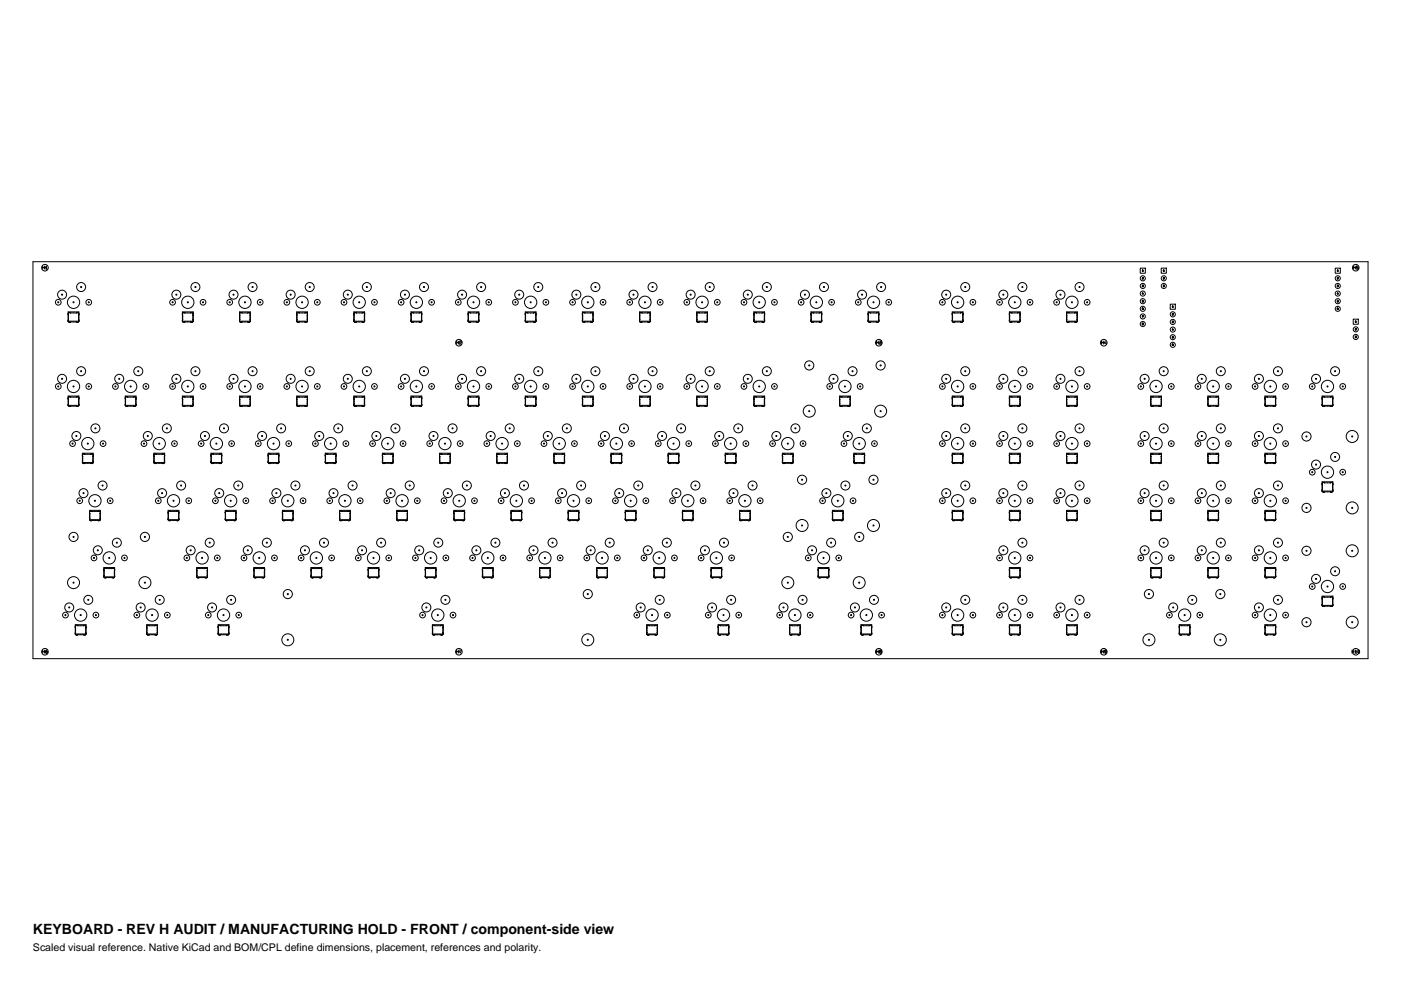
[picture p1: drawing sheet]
<svg xmlns="http://www.w3.org/2000/svg" width="420mm" height="297mm" viewBox="0 0 420 297" stroke-linecap="round" stroke-linejoin="round" font-family="sans-serif">
<defs><g id="words">
<text font-size="4.2" x="9.9" y="280.1">KEYBOARD - REV H AUDIT / MANUFACTURING HOLD - FRONT / component-side view</text>
<text font-size="3.2" x="9.9" y="285.1">Scaled visual reference. Native KiCad and BOM/CPL define dimensions, placement, references and polarity.</text>
<g font-size="1.3">
<text x="12.5" y="80.9">H1</text>
<text x="405.4" y="80.9">H5</text>
<text x="136.6" y="103.4">H2</text>
<text x="262.4" y="103.4">H3</text>
<text x="329.9" y="103.4">H4</text>
<text x="12.5" y="196">H6</text>
<text x="136.6" y="196">H7</text>
<text x="262.4" y="196">H8</text>
<text x="329.9" y="196">H9</text>
<text x="405" y="196">H10</text>
</g>
<g font-size=".7">
<text x="342.3" y="81.4">1</text>
<text x="342.3" y="83.7">2</text>
<text x="348.6" y="81.4">1</text>
<text x="348.6" y="83.7">2</text>
<text x="400.8" y="81.4">1</text>
<text x="400.8" y="83.7">2</text>
<text x="342.3" y="86">3</text>
<text x="342.3" y="88.3">4</text>
<text x="348.6" y="86">3</text>
<text x="400.8" y="86">3</text>
<text x="400.8" y="88.3">4</text>
<text x="342.3" y="90.6">5</text>
<text x="342.3" y="92.9">6</text>
<text x="342.3" y="95.2">7</text>
<text x="351.3" y="92.2">1</text>
<text x="351.3" y="94.5">2</text>
<text x="400.8" y="90.6">5</text>
<text x="400.8" y="92.9">6</text>
<text x="342.3" y="97.4">8</text>
<text x="351.3" y="96.8">3</text>
<text x="351.3" y="99.1">4</text>
<text x="351.3" y="101.4">5</text>
<text x="406.2" y="96.7">1</text>
<text x="406.2" y="99">2</text>
<text x="406.2" y="101.3">3</text>
<text x="351.3" y="103.7">6</text>
</g>
</g></defs>
<g fill="none" stroke="#000" stroke-width=".3">
<path d="M9.9 78.4h400.2v119h-400.2zM20.4 96.2l.2 .3 .4 .1M20.4 96.3v-2.8h3.3v2.8M20.4 96.3h3.3M20.5 93.9v.5M20.5 93.9h.1M20.5 94.4v.1M20.5 94.5v1.3M20.5 95.8l-.1 .4M20.5 95.8h.1M21.1 96.5l-.1 .1M21.1 93.8l-.6 .1"/>
<path d="M21.1 93.8h.1M21.1 96.5h.1M21.2 93.8h.1M21.2 96.5h-.1M21.2 96.5h.1M21.2 93.8h1.6M21.2 96.5h1.6M22.8 96.5h.1M22.9 96.5h.1M22.9 93.8h-.1M22.9 93.8h.1M23 93.8h-.1"/>
<path d="M23 93.8l.6 .1M23.6 94.5v1.3M23.6 95.8v.1M23.6 94.4v.1M23.6 93.9h.1M23.6 95.9l.1 .3M23.6 93.9v.5M23.7 96.3l-.3 .3-.4-.1M23.7 96.2v.1M54.7 96.3v-2.8h3.2v2.8M54.7 96.3h3.2M54.7 96.3l.2 .2h.5"/>
<path d="M54.7 95.9v.4M54.7 94.4h.1M54.8 95.8l-.1 .1M54.8 95.8h.1M54.8 94.5v1.3M55.4 93.7a.45 .45 0 0 0-.6 .1 .45 .45 0 0 0-.1 .6M55.4 93.7v.1M55.4 96.5h.1M55.4 93.8h.1M55.5 93.8h.1M55.5 96.5h-.1M55.5 93.8h1.6"/>
<path d="M55.5 96.5h1.6M55.5 96.5h.1M57.1 96.5h.1M57.1 93.8h.1M57.2 93.8h-.1M57.2 96.5h.1M57.2 93.8h.1M57.2 96.5h.5M57.7 93.7l-.5 .1M57.7 93.7v.1M57.7 93.8l.2 .1M57.7 96.5h.1"/>
<path d="M57.8 95.8h.1M57.8 94.5v1.3M57.8 95.8l.1 .1M57.8 94.4v.1M57.9 93.9h.1M57.9 95.9v.3M57.9 93.9v.5M57.9 96.3l-.2 .2M57.9 96.2v.1M71.8 96.2v.1M71.8 96.3v-2.8h3.2v2.8M71.8 96.3h3.2"/>
<path d="M71.8 96.3l.3 .3 .4-.1M71.8 93.9l.1 .5M71.9 95.9l-.1 .3M71.9 94.4h.1M71.9 93.9h-.1M71.9 95.8v.1M71.9 95.8h.1M71.9 94.5v1.3M72.5 93.8l-.6 .1M72.5 93.8h.1M72.5 96.5h.1M72.6 93.8h1.6"/>
<path d="M74.2 96.5h-1.7M74.2 96.5h.1M74.3 93.8h-.1M74.3 96.5h.1M74.3 93.8h.1M74.4 93.7a.45 .45 0 0 1 .5 .1 .45 .45 0 0 1 .1 .6M75 95.8h.1M75 94.5v1.3M75 95.8v.1M75 94.4v.1M75 95.9v.4M75 96.3l-.2 .2h-.4"/>
<path d="M88.9 96.2v.1M88.9 96.3v-2.8h3.3v2.8M88.9 96.3h3.3M88.9 96.3l.3 .2h.4M89 95.9l-.1 .3M89 94.4h.1M89 95.8v.1M89 94.5v1.3M89 95.8h.1M89.6 93.7a.45 .45 0 0 0-.6 .1 .45 .45 0 0 0 0 .6M89.6 93.7v.1M89.6 96.5h1.9"/>
<path d="M89.6 93.8h.1M89.6 96.5h.1M89.7 93.8h.1M89.7 93.8h1.7M91.4 93.8h.1M91.5 93.8h-.1M91.5 96.5h.1M91.5 93.7v.1M91.5 93.7a.45 .45 0 0 1 .6 .1 .45 .45 0 0 1 0 .6M92.1 95.8h.1M92.1 94.5v1.3M92.1 95.8v.1"/>
<path d="M92.1 94.4v.1M92.1 95.9l.1 .3M92.2 96.3l-.3 .2h-.4M92.2 96.2v.1M106.1 96.2v.1M106.1 96.3v-2.8h3.2v2.8M106.1 96.3h3.2M106.1 96.3l.1 .2M106.1 93.9v.5M106.1 95.9v.3M106.1 94.4h.1M106.1 93.9h.1"/>
<path d="M106.2 95.8l-.1 .1M106.2 94.5v1.3M106.2 93.8l-.1 .1M106.2 96.5h.1M106.3 93.7l-.1 .1M106.3 93.7l.5 .1M106.8 96.5h-.5M106.8 93.8h.1M106.8 96.5h.1M106.9 93.8h1.6M106.9 96.5h1.6M106.9 96.5h-.1"/>
<path d="M108.5 96.5h.1M108.5 93.8h.1M108.6 93.8h-.1M108.6 96.5h.1M108.6 93.8h.1M108.6 93.8l.6 .1M108.6 96.5l.1 .1M109.2 95.8h.1M109.2 95.8l.1 .4M109.2 94.5v1.3M109.2 94.4v.1M109.2 93.9h.1"/>
<path d="M109.3 93.9l-.1 .5M109.3 96.2l-.2 .3-.4 .1M123.2 96.2v.1M123.2 96.3v-2.8h3.2v2.8M123.2 96.3h3.2M123.2 96.3l.2 .2h.5M123.3 95.9l-.1 .3M123.3 94.4h.1M123.3 95.8v.1M123.3 95.8h.1M123.3 94.5v1.3M123.9 93.7a.45 .45 0 0 0-.6 .1 .45 .45 0 0 0 0 .6"/>
<path d="M123.9 93.7v.1M123.9 96.5h1.8M123.9 93.8h.1M123.9 96.5h.1M124 93.8h1.7M125.7 93.8h.1M125.7 96.5h.1M125.8 93.7l-.1 .1M125.8 93.7a.45 .45 0 0 1 .5 .1 .45 .45 0 0 1 .1 .6M126.3 95.8h.1M126.4 95.8h.1M126.4 94.5l-.1 1.3"/>
<path d="M126.4 95.8v.1M126.4 94.4v.1M126.4 95.9l.1 .3M126.4 96.3l-.2 .2h-.4M126.5 96.2l-.1 .1M140.3 96.2v.1M140.3 96.3v-2.8h3.3v2.8M140.3 96.3h3.3M140.3 96.3l.3 .3 .4-.1M140.4 93.9v.5M140.4 93.9h.1M140.4 94.4v.1"/>
<path d="M140.4 95.8l-.1 .4M140.4 94.5v1.3M140.4 95.8h.1M140.9 93.7l-.5 .2M140.9 93.7h.1M140.9 93.7l.1 .1M141 93.8h.1M141.1 93.8h.1M141.1 96.5h-.1M141.1 96.5h.1M141.1 93.8h1.7M141.1 96.5h1.7"/>
<path d="M142.8 96.5h.1M142.8 93.8h.1M142.9 93.8h-.1M142.9 93.8l.6 .1M143.5 95.8h.1M143.5 94.4v1.4M143.5 95.8v.1M143.5 93.9h.1M143.5 95.9l.1 .3M143.5 94.4h.1M143.5 93.9v.5M143.6 96.3l-.3 .3-.4-.1"/>
<path d="M143.6 96.2v.1M157.5 96.2v.1M157.5 96.3v-2.8h3.2v2.8M157.5 96.3h3.2M157.5 96.3l.2 .2h.4M157.5 95.9v.3M157.5 94.4h.1M157.5 95.8v.1M157.6 95.8h-.1M157.6 94.5v1.3M157.6 95.8h.1M158.1 93.7a.45 .45 0 0 0-.5 .1 .45 .45 0 0 0-.1 .6"/>
<path d="M158.1 93.7l.1 .1M158.2 96.5h1.8M158.2 93.8h.1M158.2 96.5h-.1M158.2 93.8h1.7M160 93.8h-.1M160 93.8h.1M160 96.5h.1M160 93.7v.1M160 93.7a.45 .45 0 0 1 .6 .1 .45 .45 0 0 1 0 .6M160.6 95.8h.1M160.6 94.5v1.3"/>
<path d="M160.6 95.8v.1M160.6 94.4v.1M160.6 95.9l.1 .3M160.7 96.3l-.2 .2h-.5M160.7 96.2v.1M174.6 96.3v-2.8h3.2v2.8M174.6 96.3h3.2M174.6 96.3l.6 .3M174.6 93.9l.1 .5M174.7 93.9h-.1M174.7 94.4v.1M174.7 95.8l-.1 .5"/>
<path d="M174.7 94.5v1.3M174.7 95.8h.1M175.3 96.5l-.1 .1M175.3 93.8l-.6 .1M175.3 93.8h.1M175.3 96.5h.1M175.4 93.8h.1M175.4 96.5h-.1M175.4 96.5h.1M175.4 93.8h1.6M175.4 96.5h1.6M177 96.5h.1"/>
<path d="M177.1 93.8h-.1M177.1 96.5h.1M177.1 93.8h.1M177.1 96.5h.5M177.6 93.7l-.5 .1M177.6 93.7l.1 .1M177.7 96.5h-.1M177.7 93.8l.1 .1M177.7 95.8h.1M177.7 94.5v1.3M177.8 95.8v.1M177.8 94.4l-.1 .1"/>
<path d="M177.8 93.9h.1M177.8 95.9v.3M177.8 93.9v.5M177.8 96.3l-.1 .2M177.8 96.2v.1M191.7 96.2v.1M191.7 96.3v-2.8h3.3v2.8M191.7 96.3h3.3M191.7 96.3l.3 .2h.4M191.8 93.9v.5M191.8 95.9l-.1 .3M191.8 94.4h.1"/>
<path d="M191.8 93.9h.1M191.8 95.8v.1M191.8 94.5v1.3M191.8 95.8h.1M192.4 93.7l-.6 .2M192.4 93.7v.1M192.4 93.8h.1M192.4 96.5h.1M192.5 93.8h.1M192.5 93.8h1.7M194.2 96.5h-1.8M194.2 96.5h.1"/>
<path d="M194.2 93.8h.1M194.3 93.8h-.1M194.3 93.7a.45 .45 0 0 1 .6 .1 .45 .45 0 0 1 0 .6M194.9 95.8h.1M194.9 94.5v1.3M194.9 95.8v.1M194.9 94.4v.1M194.9 95.9l.1 .3M195 96.3l-.3 .2h-.4M195 96.2v.1M208.8 96.2l.1 .1M208.9 96.3v-2.8h3.2v2.8"/>
<path d="M208.9 96.3h3.2M208.9 96.3l.2 .2h.4M208.9 95.9l-.1 .3M208.9 94.4h.1M208.9 95.8v.1M208.9 95.8h.1M208.9 94.5v1.3M209.5 93.7a.45 .45 0 0 0-.5 .1 .45 .45 0 0 0-.1 .6M209.5 93.7l.1 .1M209.6 93.8h.1M209.6 96.5h-.1M209.6 96.5h.1"/>
<path d="M209.7 96.5h1.7M209.7 96.5h-.1M211.3 93.8h-1.6M211.4 93.8h-.1M211.4 93.8h.1M211.4 96.5h.1M211.4 93.7v.1M211.4 93.7l.6 .2M212 95.8h.1M212 94.5v1.3M212 95.8v.1M212 94.4v.1"/>
<path d="M212 93.9h.1M212 95.9l.1 .3M212.1 93.9l-.1 .5M212.1 96.3l-.2 .2h-.5M212.1 96.2v.1M226 96.2v.1M226 96.3v-2.8h3.2v2.8M226 96.3h3.2M226 96.3l.2 .2M226 93.9l.1 .5M226.1 95.9l-.1 .3M226.1 94.4h.1"/>
<path d="M226.1 93.9h-.1M226.1 95.8v.1M226.1 94.5v1.3M226.1 95.8h.1M226.2 93.8l-.1 .1M226.2 96.5h.1M226.2 93.7l.5 .1M226.2 93.7v.1M226.7 96.5h-.5M226.7 93.8h.1M226.7 96.5h.1M226.8 93.8h.1"/>
<path d="M226.8 96.5h-.1M226.8 93.8h1.6M226.8 96.5h1.6M226.8 96.5h.1M228.4 96.5h.1M228.4 93.8h.1M228.5 93.8h-.1M228.5 96.5h.1M228.5 93.8h.1M228.5 93.8l.7 .1M228.6 96.5v.1M229.1 95.8h.1"/>
<path d="M229.1 95.8l.1 .5M229.1 94.5v1.3M229.1 94.4v.1M229.2 93.9h.1M229.2 93.9l-.1 .5M229.2 96.3l-.6 .3M243.1 96.2v.1M243.1 96.3v-2.8h3.3v2.8M243.1 96.3h3.3M243.1 96.3l.3 .2h.4M243.2 95.9l-.1 .3M243.2 94.4h.1"/>
<path d="M243.2 95.8v.1M243.2 95.8h.1M243.2 94.5v1.3M243.8 93.7a.45 .45 0 0 0-.6 .1 .45 .45 0 0 0 0 .6M243.8 93.7v.1M243.8 96.5h1.8M243.8 93.8h.1M243.8 96.5h.1M243.9 93.8h1.7M245.6 93.8h.1M245.6 96.5h.1M245.7 93.7l-.1 .1"/>
<path d="M245.7 93.7a.45 .45 0 0 1 .5 .1 .45 .45 0 0 1 .1 .6M246.3 95.8h.1M246.3 94.5v1.3M246.3 95.8v.1M246.3 94.4v.1M246.3 95.9l.1 .3M246.3 96.3l-.2 .2h-.4M246.4 96.2l-.1 .1M260.2 96.2v.1M260.2 96.3v-2.8h3.3v2.8M260.2 96.3h3.3M260.2 96.3l.4 .3"/>
<path d="M260.3 93.9v.5M260.3 95.9l-.1 .3M260.3 94.4h.1M260.3 93.9h.1M260.3 95.8v.1M260.3 94.4v1.4M260.3 95.8h.1M260.6 93.7l-.3 .2M260.6 96.6h.1M260.6 93.7h.1M260.6 93.7l.3 .1M260.9 96.5l-.3 .1"/>
<path d="M260.9 93.8h.1M261 93.8h.1M261 96.5h-.1M261 96.5h.1M261.1 93.8h1.6M261.1 96.5h1.6M261.1 96.5h-.1M262.7 96.5h.1M262.7 93.8h.1M262.8 93.8h-.1M262.8 96.5l.3 .1M263.1 93.7l-.3 .1"/>
<path d="M263.1 93.7h.1M263.2 96.6h-.1M263.2 93.7l.2 .2M263.4 95.8h.1M263.4 95.8v.1M263.4 94.4v1.4M263.4 93.9h.1M263.4 95.9l.1 .3M263.4 94.4h.1M263.5 93.9l-.1 .5M263.5 96.3l-.3 .3M263.5 96.2v.1"/>
<path d="M285.5 96.2v.1M285.5 96.3v-2.8h3.2v2.8M285.5 96.3h3.2M285.5 96.3l.2 .2h.4M285.5 95.9v.3M285.5 94.4h.1M285.5 95.8v.1M285.6 94.5v1.3M285.6 95.8h-.1M285.6 95.8h.1M286.1 93.7a.45 .45 0 0 0-.5 .1 .45 .45 0 0 0-.1 .6M286.1 93.7l.1 .1"/>
<path d="M286.2 96.5h1.8M286.2 93.8h.1M286.2 96.5h-.1M286.2 93.8h1.7M288 93.8h-.1M288 93.8h.1M288 96.5h.1M288 93.7v.1M288 93.7a.45 .45 0 0 1 .6 .1 .45 .45 0 0 1 0 .6M288.6 95.8h.1M288.6 94.5v1.3M288.6 95.8v.1"/>
<path d="M288.6 94.4v.1M288.6 95.9l.1 .3M288.7 96.3l-.2 .2h-.5M288.7 96.2v.1M302.6 96.3v-2.8h3.2v2.8M302.6 96.3h3.2M302.6 96.3l.6 .3M302.6 93.9l.1 .5M302.7 93.9h-.1M302.7 94.4v.1M302.7 94.5v1.3M302.7 95.8l-.1 .5"/>
<path d="M302.7 95.8h.1M303.3 96.5l-.1 .1M303.3 93.8l-.6 .1M303.3 93.8h.1M303.3 96.5h.1M303.4 93.8h.1M303.4 96.5h-.1M303.4 93.8h1.6M303.4 96.5h1.6M303.4 96.5h.1M305 96.5h.1M305.1 93.8h-.1"/>
<path d="M305.1 96.5h.1M305.1 93.8h.1M305.1 96.5h.5M305.6 93.7l-.5 .1M305.6 93.7l.1 .1M305.7 93.8l.1 .1M305.7 96.5h-.1M305.7 95.8h.1M305.7 94.5v1.3M305.8 95.8v.1M305.8 94.4l-.1 .1M305.8 93.9h.1"/>
<path d="M305.8 95.9v.3M305.8 93.9v.5M305.8 96.3l-.1 .2M305.8 96.2v.1M319.7 96.2v.1M319.7 96.3v-2.8h3.3v2.8M319.7 96.3h3.3M319.7 96.3l.3 .3 .4-.1M319.8 95.9l-.1 .3M319.8 94.4h.1M319.8 95.8v.1M319.8 94.5v1.3"/>
<path d="M319.8 95.8h.1M320.4 93.7a.45 .45 0 0 0-.6 .1 .45 .45 0 0 0 0 .6M320.4 93.7v.1M320.4 96.5h1.9M320.4 93.8h.1M320.4 96.5h.1M320.5 93.8h.1M320.5 93.8h1.7M322.2 93.8h.1M322.3 93.8h-.1M322.3 96.5h.1M322.3 93.7v.1"/>
<path d="M322.3 93.7a.45 .45 0 0 1 .6 .1 .45 .45 0 0 1 0 .6M322.9 95.8h.1M322.9 94.5v1.3M322.9 95.8v.1M322.9 94.4v.1M322.9 95.9l.1 .3M323 96.3l-.3 .2h-.4M323 96.2v.1M341.8 80.4h1.6v1.5h-1.6zM348.1 80.4h1.5v1.5h-1.5zM350.8 91.2h1.5v1.5h-1.5zM400.3 80.4h1.5v1.5h-1.5z"/>
<path d="M405.7 95.7h1.5v1.5h-1.5zM20.4 118.7h3.3v2.8h-3.3zM20.5 119.6h.1M20.5 119.6v.1M20.5 119.7h.1M20.5 119.7v1.3M21 118.9l-.5 .1v.6M21 118.9l.1 .1M21.1 119h.1M21.2 119h.1M21.2 119h1.6M22.9 119h-.1"/>
<path d="M22.9 119h.1M23 119h-.1M23.4 118.9l-.4 .1M23.4 118.9v.1M23.4 119l.2 .6M23.6 119.7v1.3M23.6 119.7h.1M23.6 119.6v.1M23.6 119.6h.1M37.6 119.6h.1M37.6 119.6v.1M37.6 119.7h.1"/>
<path d="M37.6 119.7v1.3M37.7 119l-.1 .6M37.7 119h.1M37.7 119h.6M38.3 119h.1M38.3 119h1.7M40.1 119h-.1M40.1 119a.47 .47 0 0 1 .6 0 .47 .47 0 0 1 0 .7M40.7 119.7v1.3M40.7 119.7h.1M54.8 119.7h.1M54.8 119.7v1.3"/>
<path d="M55.4 119a.46 .46 0 0 0-.6 .1 .46 .46 0 0 0 0 .6M55.4 119h.1M55.5 119h.1M55.5 119h1.6M57.1 119h.1M57.2 119h-.1M57.2 119a.45 .45 0 0 1 .6 0 .45 .45 0 0 1 .1 .6M57.2 119h.1M57.8 119.7v1.3M57.8 119.7h.1M57.9 119.6l-.1 .1M57.9 119.6h.1"/>
<path d="M71.9 119.6h.1M71.9 119.6v.1M71.9 119.7h.1M71.9 119.7v1.3M71.9 119v.6M72 119h-.1M72.5 119h-.5M72.5 119h.1M72.6 119h1.6M74.3 119h-.1M74.3 119h.1M74.3 119a.46 .46 0 0 1 .6 .1 .46 .46 0 0 1 .1 .6"/>
<path d="M75 119.7v1.3M75 119.7h.1M89 119.7h.1M89 119.7v1.3M89.7 119a.47 .47 0 0 0-.6 0 .47 .47 0 0 0-.1 .7M89.7 119h.1M89.7 119h1.7M91.4 119h.1M92 119h-.6M92 119h.1M92.1 119v.6M92.1 119.7v1.3"/>
<path d="M92.1 119.7h.1M92.1 119.6v.1M92.1 119.6h.1M106.1 118.7h3.2v2.8h-3.2zM106.1 119.6h.1M106.1 119.6l.1 .1M106.2 119.7h.1M106.2 119.7v1.3M106.8 119a.45 .45 0 0 0-.6 0 .45 .45 0 0 0-.1 .6M106.8 119h.1M106.9 119h1.6M108.5 119h.1"/>
<path d="M108.6 119h-.1M108.6 119h.1M108.7 118.9l-.1 .1M108.7 118.9l.5 .1 .1 .6M109.2 119.7v1.3M109.2 119.7h.1M109.2 119.6v.1M109.3 119.6h-.1M123.3 119.6h.1M123.3 119.6v.1M123.3 119.7h.1M123.3 119.7v1.3"/>
<path d="M123.9 119a.46 .46 0 0 0-.5 0 .46 .46 0 0 0-.1 .6M123.9 119h.1M124 119h1.7M125.7 119a.46 .46 0 0 1 .6 0 .46 .46 0 0 1 .1 .6M125.7 119h.1M126.4 119.7v1.3M126.4 119.7h.1M126.4 119.6v.1M126.4 119.6h.1M140.4 119.6h.1M140.4 119.6v.1M140.4 119.7h.1"/>
<path d="M140.4 119.7v1.3M140.9 118.9l-.5 .2v.5M140.9 118.9h.1M140.9 118.9l.1 .1M141 119h.1M141.1 119h.1M141.1 119h1.7M142.8 119h.1M142.9 119h-.1M143.3 118.9l-.4 .1M143.3 118.9v.1M143.3 119l.2 .6"/>
<path d="M143.5 119.6v1.5M143.5 119.6h.1M157.5 119.6h.1M157.5 119.6v.1M157.5 119.7h.1M157.6 119.7v1.3M157.6 119l-.1 .6M157.6 119h.1M157.6 119h.6M158.2 119h.1M158.2 119h1.7M160 119a.47 .47 0 0 1 .6 0 .47 .47 0 0 1 0 .7"/>
<path d="M160 119h-.1M160.6 119.7v1.3M160.6 119.7h.1M174.6 119.6h.1M174.7 119.6v.1M174.7 119.7h.1M174.7 119.7v1.3M175.2 118.9l-.5 .1-.1 .6M175.2 118.9l.1 .1M175.3 119h.1M175.4 119h.1M175.4 119h1.6"/>
<path d="M177.1 119h-.1M177.1 119h.1M177.1 119a.45 .45 0 0 1 .6 0 .45 .45 0 0 1 .1 .6M177.7 119.7v1.3M177.8 119.7h-.1M177.8 119.6v.1M177.8 119.6h.1M191.8 119.6h.1M191.8 119.6v.1M191.8 119.7h.1M191.8 119.7v1.3M191.8 119v.6"/>
<path d="M191.9 119h-.1M191.9 119h.6M192.5 119h.1M192.5 119h1.7M194.2 119h.1M194.3 119h-.1M194.3 119a.46 .46 0 0 1 .6 .1 .46 .46 0 0 1 0 .6M194.9 119.7v1.3M194.9 119.7h.1M208.9 119.7h.1M208.9 119.7v1.3M209.6 119a.47 .47 0 0 0-.6 0 .47 .47 0 0 0-.1 .7"/>
<path d="M209.6 119h.1M211.3 119h-1.6M211.4 119h-.1M211.9 119h-.5M211.9 119h.1M212 119v.6M212 119.7v1.3M212 119.7h.1M212 119.6v.1M212 119.6h.1M226 119.6h.1M226.1 119.6v.1"/>
<path d="M226.1 119.7h.1M226.1 119.7v1.3M226.7 119a.45 .45 0 0 0-.6 0 .45 .45 0 0 0-.1 .6M226.7 119h.1M226.8 119h.1M226.8 119h1.6M228.4 119h.1M228.5 119h-.1M228.5 119h.1M228.6 119h-.1M228.6 118.9l.5 .1 .1 .6M228.6 118.9v.1"/>
<path d="M229.1 119.7v1.3M229.1 119.7h.1M229.2 119.6l-.1 .1M229.2 119.6h.1M251.7 119.6h.1M251.7 119.6l.1 .1M251.8 119.7h.1M251.8 119.7v1.3M251.8 119l-.1 .6M251.9 119h.5M251.9 119h-.1M252.4 119h.1"/>
<path d="M252.5 119h1.6M254.1 119h.1M254.2 119a.47 .47 0 0 1 .6 0 .47 .47 0 0 1 0 .7M254.8 119.7v1.3M254.8 119.7h.1M285.5 119.6h.1M285.5 119.6v.1M285.5 119.7h.1M285.6 119.7v1.3M285.6 119l-.1 .6M285.6 119h.1M285.6 119h.6"/>
<path d="M286.2 119h.1M286.2 119h1.7M288 119h-.1M288 119a.46 .46 0 0 1 .6 0 .46 .46 0 0 1 .1 .6M288.6 119.7v1.3M288.6 119.7h.1M288.6 119.6v.1M288.7 119.6h-.1M302.6 119.6h.1M302.7 119.6v.1M302.7 119.7h.1M302.7 119.7v1.3"/>
<path d="M303.2 118.9l-.5 .2-.1 .5M303.2 118.9l.1 .1M303.3 119h.1M303.4 119h.1M303.4 119h1.6M305.1 119h-.1M305.1 119h.1M305.1 119a.45 .45 0 0 1 .6 0 .45 .45 0 0 1 .1 .6M305.7 119.7v1.3M305.8 119.7h-.1M305.8 119.6v.1M305.8 119.6h.1"/>
<path d="M319.8 119.6h.1M319.8 119.6v.1M319.8 119.7h.1M319.8 119.7v1.3M319.8 119v.6M319.9 119h-.1M319.9 119h.6M320.5 119h.1M320.5 119h1.7M322.2 119a.47 .47 0 0 1 .6 0 .47 .47 0 0 1 .1 .7M322.2 119h.1M322.9 119.7v1.3"/>
<path d="M322.9 119.7h.1M345 119.7h.1M345 119.7v1.3M345.7 119a.46 .46 0 0 0-.6 .1 .46 .46 0 0 0-.1 .6M345.7 119h.1M347.4 119h-1.6M347.5 119h-.1M347.5 119h.5M348 119h.1M348.1 119v.6M348.1 119.7v1.3M348.1 119.7h.1"/>
<path d="M348.1 119.6v.1M348.1 119.6h.1M362.1 119.6h.1M362.1 119.6l.1 .1M362.2 119.7h.1M362.2 119.7v1.3M362.8 119a.45 .45 0 0 0-.6 0 .45 .45 0 0 0-.1 .6M362.8 119h.1M362.9 119h.1M362.9 119h1.6M364.5 119h.1M364.6 119h-.1"/>
<path d="M364.6 119h.1M364.6 119a.46 .46 0 0 1 .6 .1 .46 .46 0 0 1 0 .6M365.2 119.7v1.3M365.2 119.7h.1M379.3 119.7h.1M379.3 119.7v1.3M379.9 119a.47 .47 0 0 0-.6 0 .47 .47 0 0 0 0 .7M379.9 119h.1M380 119h1.7M381.7 119h.1M382.3 119h-.6M382.3 119h.1"/>
<path d="M382.3 119l.1 .6M382.4 119.7v1.3M382.4 119.7h.1M382.4 119.6v.1M382.4 119.6h.1M396.3 118.7h3.3v2.8h-3.3zM396.4 119.6h.1M396.4 119.6v.1M396.4 119.7h.1M396.4 119.7v1.3M396.6 119l-.2 .6M396.6 118.9l.4 .1"/>
<path d="M396.6 118.9v.1M397 119h.1M397.1 119h.1M397.2 119h1.6M398.8 119h.1M398.9 119h-.1M398.9 119h.1M399 118.9l-.1 .1M399 118.9l.5 .1v.6M399.5 119.7v1.3M399.5 119.7h.1M399.5 119.6v.1"/>
<path d="M399.5 119.6h.1M20.5 121.1a.45 .45 0 0 0 .1 .6 .45 .45 0 0 0 .5 0M20.5 121.1h.1M20.5 121v.1M21.2 121.7h-.1M21.2 121.7h.1M21.2 121.7h1.6M22.8 121.7h.1M22.9 121.7h.1M23 121.7l.4 .1M23.4 121.8h.1M23.6 121v.1"/>
<path d="M23.6 121.1h.1M23.6 121.1l.1 .4M23.7 121.5l-.3 .3M24.7 138.6v-2.8h3.2v2.8M24.7 138.6h3.2M24.7 138.6l.2 .3h.5M24.8 138.2l-.1 .4M24.8 136.8h.1M24.8 138.2h.1M24.8 136.8v.1M24.8 138.1v.1M24.8 136.9v1.2"/>
<path d="M25.4 136.1a.45 .45 0 0 0-.6 .1 .45 .45 0 0 0 0 .6M25.4 136.1h.1M25.4 138.9h.1M25.4 136.1h1.8M25.5 138.8h-.1M25.5 138.8h1.7M25.5 138.8h.1M27.2 138.8h.1M27.2 136.1h.1M27.2 138.9h.5M27.7 136.1h-.5M27.7 136.1h.1"/>
<path d="M27.8 136.1l.1 .1M27.8 138.9h-.1M27.9 136.9v1.2M27.9 138.1v.1M27.9 138.2h.1M27.9 136.8v.1M27.9 136.8h.1M27.9 138.8l-.1 .1M27.9 136.2v.1M27.9 138.2v.4M27.9 138.7v.1M27.9 136.3v.5"/>
<path d="M27.9 138.6v.1M37.6 121.5v-2.8h3.2v2.8M37.6 121.5h3.2M37.6 121.5l.1 .2M37.6 121.1v.4M37.6 121.1h.1M37.6 121v.1M37.7 121.7h.1M37.7 121.7h.5M38.3 121.7h-.1M38.3 121.7h.1M40 121.7h-1.7"/>
<path d="M40 121.7h.1M40.1 121.7h.1M40.7 121v.1M40.7 121.1l.1 .4M40.8 121.5l-.2 .3-.5-.1M46.1 135.8h3.3v2.8h-3.3zM46.1 138.6v.1M46.1 136.3l.1 .5M46.1 138.7l.1 .1M46.2 138.2l-.1 .4M46.2 136.8h.1M46.2 136.2l-.1 .1"/>
<path d="M46.2 138.8l.1 .1M46.2 138.2h.1M46.2 136.8v1.4M46.3 136.1l-.1 .1M46.3 138.9h.1M46.4 136.1h-.1M46.4 136.1h.4M46.8 138.9h-.4M46.8 136.1h.1M46.9 136.1h1.7M46.9 138.8l-.1 .1M46.9 138.8h.1"/>
<path d="M46.9 138.8h1.6M48.5 138.8h.1M48.6 138.8h.1M48.6 138.8l.1 .1M48.7 136.1h-.1M48.7 138.9h.1M48.7 136.1h.1M48.8 136.1h-.1M48.8 136.1l.5 .1M49.3 136.9v1.2M49.3 138.1v.1M49.3 138.2v.5"/>
<path d="M49.3 136.8v.1M49.3 138.8l-.5 .1M49.3 136.2v.1M49.3 136.3v.5M49.3 138.7v.1M54.7 121.5v-2.8h3.2v2.8M54.7 121.5h3.2M54.7 121.5l.2 .3 .5-.1M54.8 121.1l-.1 .4M54.8 121v.1M55.4 121.7h.1M55.5 121.7h-.1"/>
<path d="M55.5 121.7h1.6M55.5 121.7h.1M57.1 121.7h.1M57.2 121.7h.1M57.8 121v.1M57.8 121.1h.1M57.9 121.1h.1M57.9 121.1v.4M57.9 121.5l-.3 .3-.4-.1M63.2 138.6v-2.8h3.3v2.8M63.2 138.6h3.3M63.2 138.6l.3 .3h.4"/>
<path d="M63.3 138.2l-.1 .4M63.3 136.8h.1M63.3 138.2h.1M63.3 136.8v.1M63.3 138.1v.1M63.3 136.9v1.2M63.9 136.1a.45 .45 0 0 0-.6 .1 .45 .45 0 0 0 0 .6M63.9 136.1h.1M63.9 138.9h.1M64 136.1h.1M64 138.8l-.1 .1M64 136.1h1.7"/>
<path d="M64 138.8h.1M65.7 138.8h-1.7M65.7 138.8h.1M65.7 136.1h.1M65.7 138.8l.1 .1M65.8 136.1h-.1M65.8 138.9h.1M65.8 136.1h.1M65.8 136.1a.45 .45 0 0 1 .6 .1 .45 .45 0 0 1 0 .6M66.4 136.9v1.2M66.4 138.1v.1M66.4 138.2h.1"/>
<path d="M66.4 136.8v.1M66.4 136.8h.1M66.4 138.2l.1 .4M66.5 138.6l-.3 .3h-.4M71.8 121.5v-2.8h3.2v2.8M71.8 121.5h3.2M71.8 121.5l.1 .2M71.9 121.1l-.1 .4M71.9 121.1h.1M71.9 121v.1M71.9 121.7h.1M72 121.7h.5"/>
<path d="M72.5 121.7h.1M74.2 121.7h-1.6M74.2 121.7h.1M74.3 121.7h.1M75 121v.1M75 121.1v.4M75 121.5l-.2 .3-.4-.1M80.4 138.6v-2.8h3.2v2.8M80.4 138.6h3.2M80.4 138.6v.1M80.4 136.3l.1 .5M80.4 138.7v.1"/>
<path d="M80.4 136.2v.1M80.4 138.8l.7 .1M80.5 138.2l-.1 .4M80.5 136.8v.1M80.5 138.1v.1M80.5 136.9v1.2M81.1 136.1l-.7 .1M81.1 136.1h.1M81.1 136.1h1.8M81.1 138.8v.1M81.1 138.8h.1M81.2 138.8h1.6"/>
<path d="M81.2 138.8h-.1M82.8 138.8h.1M82.9 138.8v.1M82.9 136.1l.6 .1M82.9 136.1h.1M83.5 136.9v1.2M83.5 138.1v.1M83.5 138.2h.1M83.5 136.8v.1M83.5 136.8h.1M83.5 138.8l-.6 .1M83.5 136.2l.1 .1"/>
<path d="M83.5 138.2l.1 .4M83.6 138.7l-.1 .1M83.6 136.3l-.1 .5M83.6 138.6v.1M88.9 121.5v-2.8h3.3v2.8M88.9 121.5h3.3M88.9 121.5l.3 .3 .4-.1M89 121.1l-.1 .4M89 121v.1M89.6 121.7h.1M89.7 121.7h-.1M89.7 121.7h.1"/>
<path d="M91.4 121.7h-1.7M91.4 121.7h.1M91.5 121.7h.1M92 121.7h-.5M92.1 121.7h-.1M92.1 121v.1M92.1 121.1h.1M92.1 121.1l.1 .4M92.2 121.5l-.1 .2M97.5 138.6v-2.8h3.2v2.8M97.5 138.6h3.2M97.5 138.6l.2 .3h.5"/>
<path d="M97.6 138.2l-.1 .4M97.6 136.8h.1M97.6 138.2h.1M97.6 136.8v.1M97.6 138.1v.1M97.6 136.9v1.2M98.2 136.1a.45 .45 0 0 0-.6 .1 .45 .45 0 0 0 0 .6M98.2 136.1h.1M98.2 138.9h.1M98.2 138.8v.1M98.3 136.1h1.7M98.3 138.8h-.1"/>
<path d="M100 138.8h-1.7M100 138.8h.1M100 136.1h.1M100 138.8v.1M100 138.9h.1M100.1 136.1a.45 .45 0 0 1 .5 .1 .45 .45 0 0 1 .1 .6M100.1 136.1h-.1M100.7 136.9v1.2M100.7 138.1v.1M100.7 138.2h.1M100.7 136.8v.1M100.7 136.8h.1"/>
<path d="M100.7 138.2v.4M100.7 138.6l-.2 .3h-.4M106.1 121.5l.3 .3 .4-.1M106.1 121.1v.4M106.1 121.1h.1M106.2 121.1h-.1M106.2 121v.1M106.8 121.7h.1M106.9 121.7h1.6M106.9 121.7h-.1M108.5 121.7h.1M108.6 121.7h.1"/>
<path d="M109.2 121v.1M109.2 121.1h.1M109.3 121.1a.45 .45 0 0 1-.1 .6 .45 .45 0 0 1-.6 0M114.6 138.6v-2.8h3.3v2.8M114.6 138.6h3.3M114.6 138.6l.1 .1M114.7 136.3v.5M114.7 138.7v.1M114.7 136.2v.1M114.7 138.8l.6 .1M114.7 138.2l-.1 .4M114.7 136.8v.1"/>
<path d="M114.7 138.1v.1M114.7 136.9v1.2M115.3 136.1l-.6 .1M115.3 136.1h.1M115.3 138.9h.1M115.4 136.1h1.7M115.4 138.8h.1M115.4 138.8h1.7M117.1 138.8h.1M117.1 138.8l.1 .1M117.2 136.1h-.1M117.2 138.9h.4"/>
<path d="M117.6 136.1h-.4M117.6 136.1h.1M117.7 138.9h-.1M117.7 136.1l.1 .1M117.8 136.9v1.2M117.8 138.1v.1M117.8 138.2h.1M117.8 136.8v.1M117.8 136.8h.1M117.8 138.8l-.1 .1M117.8 136.2v.1M117.8 138.2l.1 .4"/>
<path d="M117.8 138.7v.1M117.8 136.3v.5M117.9 138.6l-.1 .1M123.2 121.5v-2.8h3.2v2.8M123.2 121.5h3.2M123.2 121.5l.2 .3 .5-.1M123.3 121.1l-.1 .4M123.3 121.1h.1M123.3 121v.1M123.9 121.7h.1M124 121.7h-.1M125.7 121.7h-1.7"/>
<path d="M125.7 121.7h.1M126.4 121v.1M126.4 121.1h.1M126.4 121.1v.4M126.4 121.5l-.2 .3-.4-.1M131.8 138.6v-2.8h3.2v2.8M131.8 138.6h3.2M131.8 138.6v.1M131.8 136.3v.5M131.8 138.7v.1M131.8 138.2v.4M131.8 136.8h.1"/>
<path d="M131.8 136.2v.1M131.8 138.8l.7 .1M131.8 138.2h.1M131.9 138.2h-.1M131.9 136.8v.1M131.9 138.1v.1M131.9 136.9v1.2M132.5 136.1l-.7 .1M132.5 136.1h.1M132.5 138.8v.1M134.2 138.8h-1.7M134.2 138.8h.1"/>
<path d="M134.3 136.1h-1.8M134.3 138.8v.1M134.3 136.1h.1M134.3 136.1a.45 .45 0 0 1 .6 .1 .45 .45 0 0 1 0 .6M134.9 136.9v1.2M134.9 138.1v.1M134.9 138.2h.1M134.9 136.8v.1M134.9 136.8h.1M134.9 138.2l.1 .4M135 138.6l-.2 .3h-.5M140.3 121.5v-2.8h3.3v2.8"/>
<path d="M140.3 121.5h3.3M140.3 121.5l.6 .3M140.4 121.1l-.1 .4M140.4 121.1h.1M140.4 121v.1M140.9 121.8h.1M141 121.7l-.1 .1M141.1 121.7h-.1M141.1 121.7h.1M141.1 121.7h1.7M142.8 121.7h.1M142.9 121.7l.4 .1"/>
<path d="M143.3 121.8h.1M143.5 121.1h.1M143.5 121.1l.1 .4M143.6 121.5l-.3 .3M148.9 138.6v-2.8h3.2v2.8M148.9 138.6h3.2M148.9 138.6l.2 .3h.5M149 138.2l-.1 .4M149 136.8h.1M149 138.2h.1M149 136.8v.1M149 138.1v.1"/>
<path d="M149 136.9v1.2M149.6 136.1a.45 .45 0 0 0-.6 .1 .45 .45 0 0 0 0 .6M149.6 136.1h.1M149.6 138.9h.1M149.6 138.8v.1M149.7 136.1h1.7M149.7 138.8h-.1M151.4 138.8h-1.7M151.4 138.8h.1M151.4 136.1h.1M151.4 138.8v.1M151.4 138.9h.1"/>
<path d="M151.5 136.1h-.1M151.5 136.1a.45 .45 0 0 1 .5 .1 .45 .45 0 0 1 .1 .6M152 136.9v1.2M152 138.1v.1M152 138.2h.1M152 136.8v.1M152.1 138.2h.1M152.1 136.8h-.1M152.1 138.2v.4M152.1 136.8h.1M152.1 138.6l-.2 .3h-.4M157.5 121.5v-2.8h3.2v2.8"/>
<path d="M157.5 121.5h3.2M157.5 121.5l.1 .2M157.5 121.1v.4M157.5 121.1h.1M157.6 121l-.1 .1M157.6 121.7h.1M157.6 121.7h.5M158.2 121.7h-.1M158.2 121.7h.1M159.9 121.7h.1M159.9 121.7h-1.7M160 121.7h.1"/>
<path d="M160.6 121v.1M160.6 121.1l.1 .4M160.7 121.5l-.2 .3-.5-.1M166 138.6v-2.8h3.3v2.8M166 138.6h3.3M166 138.6l.1 .1M166.1 136.3v.5M166.1 138.7v.1M166.1 138.2l-.1 .4M166.1 136.8h.1M166.1 136.2v.1M166.1 138.8l.1 .1"/>
<path d="M166.1 138.2h.1M166.1 136.8v.1M166.1 138.1v.1M166.1 136.9v1.2M166.2 136.1l-.1 .1M166.2 138.9h.1M166.3 136.1h-.1M166.3 136.1h.4M166.7 138.9h-.4M166.7 136.1h.1M166.8 136.1h1.7M166.8 138.8l-.1 .1"/>
<path d="M166.8 138.8h.1M166.8 138.8h1.7M168.5 138.8h.1M168.5 138.8l.1 .1M168.6 136.1h-.1M168.6 138.9h.1M168.6 136.1h.1M168.7 136.1h-.1M168.7 136.1l.5 .1M169.2 136.9v1.2M169.2 138.1v.1M169.2 138.2l.1 .4"/>
<path d="M169.2 136.8v.1M169.2 138.8l-.5 .1M169.2 136.2v.1M169.2 136.3v.5M169.2 138.7v.1M169.3 138.6l-.1 .1M174.6 121.5v-2.8h3.2v2.8M174.6 121.5h3.2M174.6 121.5l.3 .3 .4-.1M174.6 121.1v.4M174.7 121.1h-.1M174.7 121.1h.1"/>
<path d="M174.7 121v.1M175.3 121.7h.1M175.4 121.7h-.1M175.4 121.7h1.6M175.4 121.7h.1M177 121.7h.1M177.1 121.7h.1M177.7 121l.1 .1M177.8 121.1h.1M177.8 121.1v.4M177.8 121.5l-.3 .3-.4-.1M183.2 138.6v-2.8h3.2v2.8"/>
<path d="M183.2 138.6h3.2M183.2 138.6l.2 .3h.4M183.2 138.2v.4M183.2 136.8h.1M183.2 138.2h.1M183.2 136.8v.1M183.2 138.1v.1M183.2 136.9v1.2M183.8 136.1a.45 .45 0 0 0-.5 .1 .45 .45 0 0 0-.1 .6M183.8 136.1h.1M183.9 136.1h.1M183.9 138.9h-.1"/>
<path d="M183.9 138.8v.1M183.9 136.1h1.7M183.9 138.8h.1M185.6 138.8h-1.7M185.6 138.8h.1M185.7 136.1h-.1M185.7 138.8v.1M185.7 136.1h.1M185.7 138.9h.1M185.7 136.1a.45 .45 0 0 1 .6 .1 .45 .45 0 0 1 0 .6M186.3 136.9v1.2M186.3 138.1v.1"/>
<path d="M186.3 138.2h.1M186.3 136.8v.1M186.3 136.8h.1M186.3 138.2l.1 .4M186.4 138.6l-.2 .3h-.5M191.7 121.5v-2.8h3.3v2.8M191.7 121.5h3.3M191.7 121.5l.1 .2M191.8 121.1l-.1 .4M191.8 121.1h.1M191.8 121v.1M191.8 121.7h.1"/>
<path d="M191.9 121.7h.5M192.4 121.7h.1M192.5 121.7h-.1M192.5 121.7h.1M194.2 121.7h-1.7M194.2 121.7h.1M194.9 121v.1M194.9 121.1l.1 .4M195 121.5l-.3 .3-.4-.1M200.3 138.6v-2.8h3.2v2.8M200.3 138.6h3.2M200.3 138.6v.1"/>
<path d="M200.3 136.3l.1 .5M200.3 138.7l.1 .1M200.4 138.2l-.1 .4M200.4 136.8h.1M200.4 136.2l-.1 .1M200.4 138.8l.3 .1M200.4 138.2h.1M200.4 136.8v.1M200.4 138.1v.1M200.4 136.9v1.2M200.7 136l-.3 .2M200.7 136h.1"/>
<path d="M200.8 138.9h-.1M200.8 136l.2 .1M201 138.9h-.2M201 136.1h.1M201 136.1h1.8M201 138.8v.1M201.1 138.8h-.1M201.1 138.8h1.6M201.1 138.8h.1M202.7 138.8h.1M202.8 138.8h.1M202.8 138.8v.1"/>
<path d="M202.8 136.1h.1M202.8 136.1l.7 .1M203.4 136.9v1.2M203.4 138.1v.1M203.4 138.2h.1M203.4 136.8v.1M203.4 136.8h.1M203.5 138.8l-.7 .1M203.5 136.2v.1M203.5 138.2v.4M203.5 136.8h-.1M203.5 138.7v.1"/>
<path d="M203.5 136.3v.5M203.5 138.6v.1M208.9 121.5v-2.8h3.2v2.8M208.9 121.5h3.2M208.9 121.5l.2 .3 .4-.1M208.9 121.1v.4M208.9 121v.1M209.6 121.7h-.1M209.6 121.7h.1M209.7 121.7h1.6M211.3 121.7h.1M211.4 121.7h.1"/>
<path d="M211.9 121.7h-.5M212 121.7h-.1M212 121v.1M212 121.1h.1M212 121.1l.1 .4M212.1 121.5l-.1 .2M217.4 138.6v-2.8h3.3v2.8M217.4 138.6h3.3M217.4 138.6l.3 .3h.4M217.5 138.2l-.1 .4M217.5 136.8h.1M217.5 138.2h.1"/>
<path d="M217.5 136.8v.1M217.5 138.1v.1M217.5 136.9v1.2M218.1 136.1a.45 .45 0 0 0-.6 .1 .45 .45 0 0 0 0 .6M218.1 136.1h.1M218.1 138.9h.1M218.2 136.1h.1M218.2 138.8l-.1 .1M218.2 136.1h1.7M218.2 138.8h.1M219.9 138.8h-1.7M219.9 138.8h.1"/>
<path d="M219.9 136.1h.1M219.9 138.8l.1 .1M220 136.1h-.1M220 138.9h.1M220 136.1h.1M220 136.1a.45 .45 0 0 1 .6 .1 .45 .45 0 0 1 0 .6M220.6 136.9v1.2M220.6 138.1v.1M220.6 138.2h.1M220.6 136.8v.1M220.6 136.8h.1M220.6 138.2l.1 .4"/>
<path d="M220.7 138.6l-.3 .3h-.4M226 121.5v-2.8h3.2v2.8M226 121.5h3.2M226 121.5l.3 .3 .4-.1M226 121.1v.4M226.1 121.1h-.1M226.1 121.1h.1M226.1 121v.1M226.7 121.7h.1M226.8 121.7h-.1M226.8 121.7h1.6M226.8 121.7h.1"/>
<path d="M228.4 121.7h.1M228.5 121.7h.1M229.1 121v.1M229.1 121.1h.1M229.2 121.1h.1M229.2 121.1v.4M229.2 121.5l-.3 .3-.4-.1M234.5 138.6v-2.8h3.3v2.8M234.5 138.6h3.3M234.6 138.6v.1M234.6 136.3v.5M234.6 138.7v.1"/>
<path d="M234.6 136.2v.1M234.6 138.8l.6 .1M234.6 138.2v.4M234.6 136.8v.1M234.6 138.1v.1M234.6 136.9v1.2M235.2 136.1l-.6 .1M235.2 136.1h.1M235.2 138.9h.1M235.3 136.1h.1M235.3 138.9h-.1M235.3 136.1h1.8"/>
<path d="M235.3 138.8v.1M235.3 138.8h.1M235.4 138.8h-.1M235.4 138.8h1.6M237 138.8h.1M237.1 138.8v.1M237.1 136.1h.1M237.1 138.9h.4M237.5 136.1h-.4M237.5 136.1h.1M237.6 138.9h-.1M237.6 136.1l.1 .1"/>
<path d="M237.7 136.9v1.2M237.7 138.1v.1M237.7 138.2h.1M237.7 136.8v.1M237.7 136.8h.1M237.7 138.8l-.1 .1M237.7 136.2l.1 .1M237.7 138.2l.1 .4M237.8 138.7l-.1 .1M237.8 136.3l-.1 .5M237.8 138.6v.1M251.7 121.5v-2.8h3.2v2.8"/>
<path d="M251.7 121.5h3.2M251.7 121.5l.1 .2M251.7 121.1v.4M251.7 121.1h.1M251.8 121.1h-.1M251.8 121v.1M251.8 121.7h.1M251.9 121.7h.4M252.4 121.7h-.1M252.4 121.7h.1M252.5 121.7h-.1M254.1 121.7h-1.6"/>
<path d="M254.1 121.7h.1M254.2 121.7h.1M254.8 121v.1M254.8 121.1l.1 .4M254.9 121.5l-.2 .3-.5-.1M256 138.6v-2.8h3.2v2.8M256 138.6h3.2M256 138.6v.1M256 136.3v.5M256 138.7v.1M256 138.2v.4M256 136.8h.1"/>
<path d="M256 136.2v.1M256 138.8l.1 .1M256 138.2h.1M256 136.8l.1 .1M256.1 138.1l-.1 .1M256.1 136.9v1.2M256.1 136.1l-.1 .1M256.1 138.9h.1M256.2 136.1h.5M256.2 136.1h-.1M256.7 138.9h-.5M256.7 136.1h.1"/>
<path d="M256.7 136.1h1.8M256.7 138.8v.1M256.7 138.8h.1M256.8 138.8h1.6M256.8 138.8h-.1M258.4 138.8h.1M258.5 138.8v.1M258.5 138.9h.1M258.5 136.1h.1M258.6 136.1h-.1M258.6 136.1l.5 .1M259.1 136.9v1.2"/>
<path d="M259.1 138.1v.1M259.1 138.2l.1 .4M259.1 136.8v.1M259.1 138.8l-.5 .1M259.1 136.2l.1 .1M259.2 136.3l-.1 .5M259.2 138.7l-.1 .1M259.2 138.6v.1M285.5 121.5v-2.8h3.2v2.8M285.5 121.5h3.2M285.5 138.6v-2.8h3.2v2.8M285.5 138.6h3.2"/>
<path d="M285.5 138.6l.2 .3h.4M285.5 121.5l.1 .2M285.5 121.1v.4M285.5 121.1h.1M285.5 138.2v.4M285.5 136.8h.1M285.5 138.2h.1M285.6 121l-.1 .1M285.6 138.2h-.1M285.6 136.8v.1M285.6 136.9v1.2M285.6 138.1v.1"/>
<path d="M285.6 121.7h.1M285.6 121.7h.5M286.1 136.1a.45 .45 0 0 0-.5 .1 .45 .45 0 0 0-.1 .6M286.1 136.1h.1M286.2 121.7h-.1M286.2 136.1h.1M286.2 138.9h-.1M286.2 121.7h.1M286.2 138.8v.1M286.2 136.1h1.7M286.2 138.8h.1M287.9 138.8h-1.7"/>
<path d="M287.9 121.7h-1.7M287.9 121.7h.1M287.9 138.8h.1M288 121.7h.1M288 136.1h-.1M288 138.8v.1M288 136.1h.1M288 138.9h.1M288 136.1a.45 .45 0 0 1 .6 .1 .45 .45 0 0 1 0 .6M288.6 136.9v1.2M288.6 138.1v.1M288.6 121v.1"/>
<path d="M288.6 138.2h.1M288.6 136.8v.1M288.6 121.1h.1M288.6 136.8h.1M288.6 138.2l.1 .4M288.7 121.1v.4M288.7 138.6l-.2 .3h-.5M288.7 121.5l-.2 .3-.5-.1M302.6 121.5v-2.8h3.2v2.8M302.6 121.5h3.2M302.6 138.6v-2.8h3.2v2.8M302.6 138.6h3.2"/>
<path d="M302.6 121.5l.3 .3 .4-.1M302.6 138.6v.1M302.6 136.3l.1 .5M302.6 138.7l.1 .1M302.6 121.1v.4M302.7 121.1h-.1M302.7 136.2l-.1 .1M302.7 138.8l.5 .1M302.7 121.1h.1M302.7 138.2l-.1 .4M302.7 136.8v.1M302.7 121v.1"/>
<path d="M302.7 136.9v1.2M302.7 138.1v.1M303.2 136.1l-.5 .1M303.2 136.1h.1M303.3 138.9h-.1M303.3 136.1h.1M303.3 138.9h.1M303.3 136.1h1.8M303.3 138.8v.1M303.3 121.7h.1M303.4 138.8h-.1M303.4 121.7h-.1"/>
<path d="M303.4 138.8h1.6M303.4 121.7h1.6M303.4 138.8h.1M303.4 121.7h.1M305 138.8h.1M305 121.7h.1M305.1 138.8h.1M305.1 121.7h.1M305.1 138.8v.1M305.1 136.1h.1M305.1 138.9h.5M305.6 136.1h-.5"/>
<path d="M305.6 136.1h.1M305.7 136.1l.1 .1M305.7 138.9h-.1M305.7 136.9v1.2M305.7 138.1v.1M305.7 138.2h.1M305.7 136.8v.1M305.7 121l.1 .1M305.8 138.2h.1M305.8 136.8h-.1M305.8 121.1h.1M305.8 138.8l-.1 .1"/>
<path d="M305.8 136.2v.1M305.8 138.2v.4M305.8 136.8h.1M305.8 121.1v.4M305.8 138.7v.1M305.8 136.3v.5M305.8 138.6v.1M305.8 121.5l-.3 .3-.4-.1M319.7 121.5v-2.8h3.3v2.8M319.7 121.5h3.3M319.7 138.6v-2.8h3.3v2.8M319.7 138.6h3.3"/>
<path d="M319.7 138.6l.3 .3h.4M319.7 121.5l.1 .2M319.8 121.1l-.1 .4M319.8 138.2l-.1 .4M319.8 136.8h.1M319.8 121.1h.1M319.8 138.2h.1M319.8 136.8v.1M319.8 121v.1M319.8 136.9v1.2M319.8 138.1v.1M319.8 121.7h.1"/>
<path d="M319.9 121.7h.5M320.4 136.1a.45 .45 0 0 0-.6 .1 .45 .45 0 0 0 0 .6M320.4 136.1h.1M320.4 138.9h.1M320.4 121.7h.1M320.5 136.1h.1M320.5 138.8l-.1 .1M320.5 121.7h-.1M320.5 136.1h1.7M320.5 138.8h.1M320.5 121.7h.1M322.2 138.8h-1.7"/>
<path d="M322.2 121.7h-1.7M322.2 138.8h.1M322.2 121.7h.1M322.2 136.1h.1M322.2 138.8l.1 .1M322.3 136.1h-.1M322.3 138.9h.1M322.3 121.7h.1M322.3 136.1a.45 .45 0 0 1 .6 .1 .45 .45 0 0 1 0 .6M322.3 136.1h.1M322.9 136.9v1.2M322.9 138.1v.1"/>
<path d="M322.9 138.2h.1M322.9 136.8v.1M322.9 121v.1M322.9 136.8h.1M322.9 121.1l.1 .4M322.9 138.2l.1 .4M323 138.6l-.3 .3h-.4M323 121.5l-.3 .3-.4-.1M345 121.5v-2.8h3.2v2.8M345 121.5h3.2M345 138.6v-2.8h3.2v2.8M345 138.6h3.2"/>
<path d="M345 121.5l.3 .3 .3-.1M345 138.6l.3 .3h.3M345 138.2v.4M345 136.8h.1M345 121.1v.4M345 138.2h.1M345 121v.1M345 136.8v.1M345 136.9v1.2M345 138.1v.1M345.6 136.1a.45 .45 0 0 0-.5 .1 .45 .45 0 0 0-.1 .6M345.6 136.1h.1"/>
<path d="M345.7 138.9h-.1M345.7 136.1h1.7M345.7 121.7h.1M345.7 138.8h.1M345.8 138.8h1.6M345.8 121.7h1.6M345.8 138.8h-.1M345.8 121.7h-.1M347.4 121.7h.1M347.4 138.8h.1M347.5 136.1h-.1M347.5 136.1l.6 .1"/>
<path d="M348 121.7h-.5M348.1 121.7h-.1M348.1 136.9v1.2M348.1 138.1v.1M348.1 121v.1M348.1 138.2h.1M348.1 136.8v.1M348.1 121.1h.1M348.1 136.8h.1M348.1 138.8l-.6 .1M348.1 136.2l.1 .1M348.1 138.2l.1 .4"/>
<path d="M348.1 121.1l.1 .4M348.2 138.7l-.1 .1M348.2 136.3l-.1 .5M348.2 121.5l-.1 .2M348.2 138.6v.1M362.1 121.5v-2.8h3.2v2.8M362.1 121.5h3.2M362.1 138.6v-2.8h3.2v2.8M362.1 138.6h3.2M362.1 121.5l.3 .3 .4-.1M362.1 138.6v.1M362.1 136.3v.5"/>
<path d="M362.1 138.7v.1M362.1 121.1v.4M362.1 121.1h.1M362.1 138.2v.4M362.1 136.8h.1M362.1 136.2v.1M362.1 138.8l.2 .1M362.2 121.1h-.1M362.2 138.2h-.1M362.2 136.8h.1M362.2 121v.1M362.2 138.2h.1"/>
<path d="M362.2 136.8v.1M362.2 136.9v1.2M362.2 138.1v.1M362.3 136.1l-.2 .1M362.3 138.9h.1M362.3 136.1h.1M362.3 136.1h.5M362.8 138.9h-.5M362.8 136.1h.1M362.8 136.1h1.8M362.8 138.8v.1M362.8 121.7h.1"/>
<path d="M362.9 121.7h-.1M362.9 138.8h-.1M362.9 138.8h1.6M362.9 121.7h1.6M362.9 121.7h.1M362.9 138.8h.1M364.5 121.7h.1M364.5 138.8h.1M364.6 121.7h.1M364.6 138.8v.1M364.6 136.1h.1M364.6 136.1a.45 .45 0 0 1 .6 .1 .45 .45 0 0 1 .1 .6"/>
<path d="M365.2 136.9v1.2M365.2 138.1v.1M365.2 121v.1M365.2 138.2h.1M365.2 136.8v.1M365.2 121.1l.1 .4M365.2 136.8h.1M365.3 138.2v.4M365.3 136.8h-.1M365.3 121.5l-.3 .3-.4-.1M365.3 138.6l-.3 .3h-.4M379.2 121.5v-2.8h3.2v2.8"/>
<path d="M379.2 121.5h3.2M379.2 138.6v-2.8h3.2v2.8M379.2 138.6h3.2M379.2 121.5l.3 .3 .4-.1M379.2 138.6l.3 .3h.4M379.3 138.2l-.1 .4M379.3 136.8h.1M379.3 121.1l-.1 .4M379.3 138.2h.1M379.3 121v.1M379.3 136.8v.1M379.3 136.9v1.2"/>
<path d="M379.3 138.1v.1M379.9 136.1a.45 .45 0 0 0-.6 .1 .45 .45 0 0 0 0 .6M379.9 136.1h.1M379.9 121.7h.1M379.9 138.9h.1M379.9 138.8v.1M380 136.1h1.7M380 121.7h-.1M380 138.8h-.1M381.7 138.8h-1.7M381.7 121.7h-1.7M381.7 121.7h.1"/>
<path d="M381.7 138.8h.1M381.7 136.1h.1M381.7 138.8v.1M381.7 138.9h.1M381.8 136.1h-.1M381.8 136.1a.45 .45 0 0 1 .5 .1 .45 .45 0 0 1 .1 .6M382.3 121.7h-.5M382.3 121.7h.1M382.4 136.9v1.2M382.4 138.1v.1M382.4 121v.1M382.4 138.2h.1"/>
<path d="M382.4 136.8v.1M382.4 121.1h.1M382.4 136.8h.1M382.4 138.2v.4M382.4 121.1v.4M382.4 138.6l-.3 .3h-.3M382.4 121.5l-.1 .2M396.3 121.5l.3 .3M396.4 121.1l-.1 .4M396.4 121.1h.1M396.4 121v.1M396.6 121.8h.1"/>
<path d="M397 121.7l-.4 .1M397.1 121.7h-.1M397.1 121.7h.1M397.2 121.7h1.6M397.2 121.7h-.1M398.8 121.7h.1M399.5 121v.1M399.5 121.1h.1M399.5 121.1a.45 .45 0 0 1-.1 .6 .45 .45 0 0 1-.5 0M26.8 155.7v-2.7h3.3v2.7M26.8 155.7h3.3M26.8 155.8l.4 .3 .3-.1"/>
<path d="M26.9 155.4l-.1 .4M26.9 153.8v.1M26.9 155.4h.1M26.9 153.9h.1M26.9 155.3v.1M26.9 153.9v.1M26.9 155.3h.1M26.9 154v1.3M27.5 153.2a.45 .45 0 0 0-.5 .1 .45 .45 0 0 0-.1 .5M27.5 153.2l.1 .1M27.6 156h-.1M27.6 153.3h1.7"/>
<path d="M29.3 156h-1.7M29.3 156h.1M29.3 153.3h.1M29.4 153.2h.1M29.4 153.2a.46 .46 0 0 1 .6 .1 .46 .46 0 0 1 0 .6M30 155.3h.1M30 154v1.3M30 155.3l.1 .5M30 153.9v.1M30.1 155.8l-.3 .3-.4-.1M50.4 153h3.2v2.7h-3.2zM50.4 155.4l.1 .5 .4 .2"/>
<path d="M50.4 153.8l.1 .1M50.5 155.4h-.1M50.5 153.9h.1M50.5 155.3v.1M50.5 153.9v.1M50.5 155.3h.1M50.5 154v1.3M50.9 153.2l-.4 .2-.1 .4M50.9 153.2h.1M51 156l-.1 .1M51 153.2h.1M51.1 156h-.1"/>
<path d="M51.1 153.2v.1M51.1 153.3h.1M51.1 156h.1M51.2 156h-.1M51.2 153.3h.1M51.2 153.3h1.6M51.2 156h1.6M51.2 156h.1M52.8 156h.1M52.9 153.3h-.1M52.9 156h.1M52.9 153.3h.1"/>
<path d="M52.9 153.2v.1M52.9 156l.4 .1M53.3 153.2h-.4M53.3 153.2h.1M53.4 156l-.1 .1M53.4 153.2l.2 .6M53.6 153.9v1.5M53.6 155.4h.1M53.6 155.4v.4M53.6 153.8v.1M53.6 155.8l-.2 .2M67.5 155.7v-2.7h3.3v2.7"/>
<path d="M67.5 155.7h3.3M67.5 155.8l.1 .1M67.6 155.4l-.1 .4M67.6 153.8v.1M67.6 155.4h.1M67.6 153.9h.1M67.6 155.3v.1M67.6 153.9v.1M67.6 155.3h.1M67.6 154v1.3M67.6 153.3v.5M67.6 155.9l.1 .1"/>
<path d="M67.7 153.2l-.1 .1M68.2 153.2h-.5M68.2 153.2h.1M68.2 153.2l.1 .1M68.3 156h-.6M68.3 153.3h.1M68.3 153.3h1.7M68.3 156h.1M70 156h-1.7M70 156h.1M70 153.3h.1M70.1 153.2l-.1 .1"/>
<path d="M70.1 153.2h.1M70.1 153.2a.46 .46 0 0 1 .6 .1 .46 .46 0 0 1 0 .6M70.7 155.3h.1M70.7 154v1.3M70.7 155.3l.1 .5M70.7 153.9v.1M70.8 155.8l-.3 .3-.5-.1M84.7 155.7v-2.7h3.2v2.7M84.7 155.7h3.2M84.7 155.8l.3 .3 .4-.1M84.7 155.4v.4M84.7 153.8v.1"/>
<path d="M84.7 155.4h.1M84.7 153.9h.1M84.7 155.3v.1M84.7 153.9v.1M84.7 155.3h.1M84.7 154v1.3M85.3 153.2a.45 .45 0 0 0-.5 .1 .45 .45 0 0 0-.1 .5M85.3 153.2h.1M85.4 153.3h.1M85.4 156h.1M85.5 153.3h1.6M85.5 156h1.6"/>
<path d="M85.5 156h-.1M87.1 156h.1M87.1 153.3h.1M87.2 153.3h-.1M87.2 156h.1M87.2 153.2v.1M87.2 153.2a.45 .45 0 0 1 .6 .1 .45 .45 0 0 1 0 .5M87.8 155.3h.1M87.8 154v1.3M87.8 155.3v.1M87.8 153.9v.1M87.8 155.4h.1"/>
<path d="M87.8 153.9h.1M87.8 153.8v.1M87.8 155.4l.1 .4M87.9 155.8l-.3 .3-.4-.1M101.8 155.7v-2.7h3.2v2.7M101.8 155.7h3.2M101.8 155.8l.1 .1M101.8 155.4v.4M101.8 153.8l.1 .1M101.9 155.4h-.1M101.9 153.9h.1M101.9 155.3v.1"/>
<path d="M101.9 153.9v.1M101.9 155.3h.1M101.9 154v1.3M101.9 153.3l-.1 .5M101.9 155.9l.1 .1M102 153.2l-.1 .1M102 156h.5M102.5 153.2h-.5M102.5 153.2v.1M102.5 156h.1M102.6 153.3h1.6M104.2 156h-1.6"/>
<path d="M104.2 156h.1M104.3 153.3h-.1M104.3 156h.1M104.3 153.3h.1M104.3 153.2v.1M104.4 153.2a.46 .46 0 0 1 .5 .1 .46 .46 0 0 1 0 .6M104.9 155.3h.1M104.9 154v1.3M104.9 155.3l.1 .5M104.9 153.9v.1M105 155.8l-.3 .3-.4-.1M118.9 155.7v-2.7h3.3v2.7"/>
<path d="M118.9 155.7h3.3M118.9 155.8l.3 .3 .5-.1M119 155.3l-.1 .5M119 153.9v.1M119 155.3h.1M119 154v1.3M119.6 153.2a.46 .46 0 0 0-.6 .1 .46 .46 0 0 0 0 .6M119.6 153.2h.1M119.6 153.2l.1 .1M119.7 153.3h.1M119.7 153.3h1.7M119.7 156h.1"/>
<path d="M121.4 156h-1.7M121.4 156h.1M121.4 153.3h.1M121.4 156h.6M121.5 153.2l-.1 .1M121.5 153.2h.1M121.5 153.2h.5M122 153.2v.1M122 153.3l.1 .5M122 155.9v.1M122.1 155.3h.1M122.1 154v1.3"/>
<path d="M122.1 155.3v.1M122.1 153.9v.1M122.1 155.4h.1M122.1 153.9h.1M122.1 153.8v.1M122.1 155.4l.1 .4M122.2 155.8l-.2 .1M136.1 155.7v-2.7h3.2v2.7M136.1 155.7h3.2M136.1 155.8l.3 .3 .4-.1M136.1 155.4v.4M136.1 153.8v.1"/>
<path d="M136.1 155.4h.1M136.1 153.9h.1M136.1 155.3v.1M136.1 153.9v.1M136.1 155.3h.1M136.1 154v1.3M136.8 153.2a.45 .45 0 0 0-.6 .1 .45 .45 0 0 0-.1 .5M136.8 153.2v.1M136.8 153.3h.1M136.8 156h.1M136.9 153.3h1.6M136.9 156h1.6"/>
<path d="M136.9 156h-.1M138.5 156h.1M138.5 153.3h.1M138.6 153.3h-.1M138.6 156h.1M138.6 153.2a.45 .45 0 0 1 .6 .1 .45 .45 0 0 1 0 .5M138.6 153.2v.1M139.2 155.3h.1M139.2 154v1.3M139.2 155.3v.1M139.2 153.9v.1M139.2 155.4h.1"/>
<path d="M139.2 153.9h.1M139.2 153.8v.1M139.2 155.4l.1 .4M139.3 155.8l-.6 .2M153.2 155.7v-2.7h3.2v2.7M153.2 155.7h3.2M153.2 155.8l.3 .3 .4-.1M153.2 155.4v.4M153.2 153.8v.1M153.2 155.4h.1M153.2 153.9h.1M153.3 155.3l-.1 .1"/>
<path d="M153.3 153.9v.1M153.3 155.3h.1M153.3 154v1.3M153.8 153.2a.45 .45 0 0 0-.5 .1 .45 .45 0 0 0-.1 .5M153.8 153.2h.1M153.9 153.2v.1M153.9 153.3h.1M154 153.3h1.6M154 156h-.1M155.6 156h-1.6M155.6 156h.1M155.7 153.3h-.1"/>
<path d="M155.7 153.2v.1M155.7 153.2a.45 .45 0 0 1 .6 .1 .45 .45 0 0 1 .1 .5M155.7 153.2h.1M156.3 155.3h.1M156.3 154v1.3M156.3 155.3l.1 .1M156.3 153.9v.1M156.4 155.4h.1M156.4 153.9h-.1M156.4 153.8v.1M156.4 155.4v.4M156.4 155.8l-.3 .3-.4-.1"/>
<path d="M170.3 155.7v-2.7h3.2v2.7M170.3 155.7h3.2M170.3 155.8l.5 .3M170.4 155.4l-.1 .4M170.4 153.8v.1M170.4 155.4h.1M170.4 153.9v1.5M170.8 153.2l-.4 .2v.4M170.8 153.2h.1M170.9 156l-.1 .1M170.9 153.2h.1M171 156h-.1"/>
<path d="M171 153.2v.1M171 153.3h.1M171 156h.1M171.1 153.3h.1M171.1 156h-.1M171.1 153.3h1.6M171.1 156h1.6M171.1 156h.1M172.7 156h.1M172.8 153.3h-.1M172.8 156h.1M172.8 153.3h.1"/>
<path d="M172.8 153.2v.1M172.8 156l.4 .1M173.2 153.2h-.4M173.2 153.2h.1M173.3 153.2l.2 .6M173.3 156l-.1 .1M173.5 153.9v1.5M173.5 155.4h.1M173.5 153.8v.1M173.5 155.4v.4M173.5 155.8l-.2 .2M187.4 155.7v-2.7h3.3v2.7"/>
<path d="M187.4 155.7h3.3M187.4 155.8l.2 .1M187.5 155.4l-.1 .4M187.5 153.8v.1M187.5 155.4h.1M187.5 153.9h.1M187.5 155.3v.1M187.5 153.9v.1M187.5 155.3h.1M187.5 154v1.3M187.6 153.3l-.1 .5M187.6 155.9v.1"/>
<path d="M187.6 153.2v.1M188.1 153.2h-.5M188.1 153.2h.1M188.1 153.2l.1 .1M188.2 156h-.6M188.2 153.3h.1M188.2 153.3h1.7M188.2 156h.1M189.9 156h-1.7M189.9 156h.1M189.9 153.3h.1M190 153.2l-.1 .1"/>
<path d="M190 153.2a.46 .46 0 0 1 .6 .1 .46 .46 0 0 1 0 .6M190 153.2h.1M190.6 155.3h.1M190.6 154v1.3M190.6 155.3l.1 .5M190.6 153.9v.1M190.7 155.8l-.3 .3-.5-.1M204.6 155.7v-2.7h3.2v2.7M204.6 155.7h3.2M204.6 155.8l.6 .2M204.6 155.4v.4M204.6 153.8v.1"/>
<path d="M204.6 155.4h.1M204.6 153.9h.1M204.7 155.3l-.1 .1M204.7 153.9v.1M204.7 155.3h.1M204.7 154v1.3M205.2 156h.1M205.3 153.2a.45 .45 0 0 0-.6 .1 .45 .45 0 0 0-.1 .5M205.3 153.2v.1M205.3 156h-.1M205.3 153.3h.1M205.3 156h.1"/>
<path d="M205.4 153.3h1.6M205.4 156h1.6M205.4 156h-.1M207 156h.1M207 153.3h.1M207.1 153.3h-.1M207.1 156h.1M207.1 153.2v.1M207.1 153.2a.45 .45 0 0 1 .6 .1 .45 .45 0 0 1 .1 .5M207.7 155.3h.1M207.7 154v1.3M207.7 155.3v.1"/>
<path d="M207.7 153.9v.1M207.7 155.4h.1M207.7 153.9h.1M207.8 153.8l-.1 .1M207.8 155.4v.4M207.8 155.8l-.3 .3-.4-.1M221.7 155.7v-2.7h3.2v2.7M221.7 155.7h3.2M221.7 155.8l.1 .1M221.8 155.4l-.1 .4M221.8 153.8v.1M221.8 155.4h.1"/>
<path d="M221.8 153.9h.1M221.8 155.3v.1M221.8 153.9v.1M221.8 155.3h.1M221.8 154v1.3M221.8 153.3v.5M221.8 155.9l.1 .1M221.9 153.2l-.1 .1M222.4 153.2h-.5M222.4 153.2h.1M222.4 153.2v.1M222.4 156h-.5"/>
<path d="M222.4 153.3h.1M222.5 153.3h1.6M222.5 156h-.1M224.1 156h-1.6M224.1 156h.1M224.2 156h.1M224.2 153.3h-.1M224.2 153.3h.1M224.2 153.2v.1M224.3 153.2a.46 .46 0 0 1 .5 .1 .46 .46 0 0 1 .1 .6M224.9 155.3h.1M224.9 154v1.3"/>
<path d="M224.9 155.3v.5M224.9 153.9v.1M224.9 155.8l-.3 .3-.4-.1M249.5 155.7v-2.7h3.3v2.7M249.5 155.7h3.3M249.5 155.8l.6 .2M249.6 155.4l-.1 .4M249.6 153.8v.1M249.6 155.4h.1M249.6 153.9h.1M249.6 155.3v.1M249.6 153.9v.1"/>
<path d="M249.6 155.3h.1M249.6 154v1.3M250.2 156h-.1M250.2 153.2a.45 .45 0 0 0-.5 .1 .45 .45 0 0 0-.1 .5M250.2 153.2l.1 .1M250.2 156h.1M250.3 153.3h.1M250.3 156h-.1M250.3 156h.1M250.3 153.3h1.7M250.3 156h1.7M252 156h.1"/>
<path d="M252 153.3h.1M252.1 153.2l-.1 .1M252.1 153.2a.45 .45 0 0 1 .5 .1 .45 .45 0 0 1 .1 .5M252.7 155.3h.1M252.7 154v1.3M252.7 155.3v.1M252.7 153.9v.1M252.7 155.4h.1M252.7 153.9h.1M252.7 153.8v.1M252.7 155.4l.1 .4M252.8 155.8l-.3 .3-.4-.1"/>
<path d="M285.5 155.7v-2.7h3.2v2.7M285.5 155.7h3.2M285.5 155.8l.1 .1M285.5 155.4v.4M285.5 153.8v.1M285.5 155.4h.1M285.5 153.9h.1M285.5 155.3v.1M285.5 153.9l.1 .1M285.6 154v1.3M285.6 155.3h-.1M285.6 153.3l-.1 .5"/>
<path d="M285.6 155.9v.1M285.6 153.2v.1M286.1 153.2h-.5M286.1 153.2h.1M286.2 153.2v.1M286.2 156h-.6M286.2 153.3h.1M286.2 153.3h1.7M286.2 156h.1M287.9 156h-1.7M287.9 156h.1M288 153.3h-.1"/>
<path d="M288 153.2v.1M288 153.2h.1M288 153.2a.45 .45 0 0 1 .6 .1 .45 .45 0 0 1 .1 .5M288.6 154v1.3M288.6 155.3h.1M288.6 155.3v.1M288.6 153.9v.1M288.6 155.4h.1M288.6 153.9h.1M288.7 153.8l-.1 .1M288.7 155.4v.4M288.7 155.8l-.3 .3-.4-.1"/>
<path d="M302.6 155.7v-2.7h3.2v2.7M302.6 155.7h3.2M302.6 155.8l.6 .2M302.6 155.4v.4M302.6 153.8l.1 .1M302.7 155.4h-.1M302.7 153.9h.1M302.7 155.3v.1M302.7 153.9v.1M302.7 154v1.3M302.7 155.3h.1M303.3 156h-.1"/>
<path d="M303.3 153.2a.45 .45 0 0 0-.6 .1 .45 .45 0 0 0-.1 .5M303.3 153.2v.1M303.3 156h.1M303.3 153.3h.1M303.4 153.3h.1M303.4 156h-.1M303.4 153.3h1.6M303.4 156h1.6M303.4 156h.1M305 156h.1M305.1 156h.1M305.1 153.3h-.1"/>
<path d="M305.1 153.3h.1M305.1 153.2a.45 .45 0 0 1 .6 .1 .45 .45 0 0 1 .1 .5M305.1 153.2v.1M305.7 154v1.3M305.7 155.3h.1M305.8 155.3v.1M305.8 153.9l-.1 .1M305.8 155.4h.1M305.8 153.9h.1M305.8 153.8v.1M305.8 155.4v.4M305.8 155.8l-.3 .3-.4-.1"/>
<path d="M319.7 155.7v-2.7h3.3v2.7M319.7 155.7h3.3M319.7 155.8l.1 .1M319.8 155.4l-.1 .4M319.8 153.8v.1M319.8 155.4h.1M319.8 153.9h.1M319.8 155.3v.1M319.8 153.9v.1M319.8 155.3h.1M319.8 154v1.3M319.8 153.3v.5"/>
<path d="M319.8 155.9l.1 .1M319.9 153.2l-.1 .1M320.4 153.2h-.5M320.4 153.2h.1M320.4 153.2l.1 .1M320.5 153.3h.1M320.5 156h-.6M320.5 153.3h1.7M320.5 156h.1M322.2 156h-1.7M322.2 156h.1M322.2 153.3h.1"/>
<path d="M322.3 153.2l-.1 .1M322.3 153.2h.1M322.3 153.2a.46 .46 0 0 1 .6 .1 .46 .46 0 0 1 0 .6M322.9 154v1.3M322.9 155.3h.1M322.9 155.3l.1 .5M322.9 153.9v.1M323 155.8l-.3 .3-.5-.1M345 155.7v-2.7h3.2v2.7M345 155.7h3.2M345 155.8l.3 .3 .4-.1M345 155.3v.5"/>
<path d="M345 153.9v.1M345 154v1.3M345 155.3h.1M345.6 153.2a.46 .46 0 0 0-.6 .1 .46 .46 0 0 0 0 .6M345.6 153.2h.1M345.7 156h.1M345.7 153.3h.1M345.8 156h1.6M345.8 156h-.1M347.4 153.3h-1.6M347.4 156h.1M347.5 153.3h-.1"/>
<path d="M347.5 153.2h.5M348 156h-.5M348 153.2l.1 .1M348.1 153.3v.5M348.1 155.9l-.1 .1M348.1 155.3h.1M348.1 154v1.3M348.1 155.3v.1M348.1 153.9v.1M348.1 155.4h.1M348.1 153.9h.1M348.1 153.8v.1"/>
<path d="M348.1 155.4l.1 .4M348.2 155.8l-.1 .1M362.1 155.7v-2.7h3.2v2.7M362.1 155.7h3.2M362.1 155.8l.3 .3 .4-.1M362.1 155.4v.4M362.1 153.8v.1M362.1 155.4h.1M362.1 153.9h.1M362.2 155.3l-.1 .1M362.2 153.9v.1M362.2 154v1.3"/>
<path d="M362.2 155.3h.1M362.8 153.2a.45 .45 0 0 0-.6 .1 .45 .45 0 0 0-.1 .5M362.8 153.2v.1M362.8 153.3h.1M362.8 156h.1M362.9 153.3h.1M362.9 156h-.1M362.9 153.3h1.6M362.9 156h1.6M362.9 156h.1M364.5 156h.1M364.5 153.3h.1"/>
<path d="M364.6 153.3h-.1M364.6 156h.1M364.6 153.2v.1M364.6 153.2a.46 .46 0 0 1 .6 .1 .46 .46 0 0 1 0 .6M365.2 155.3h.1M365.2 154v1.3M365.2 155.3l.1 .5M365.2 153.9v.1M365.3 155.8l-.3 .3-.4-.1M379.2 155.7v-2.7h3.2v2.7M379.2 155.7h3.2M379.2 155.8l.3 .3 .4-.1"/>
<path d="M379.3 155.3l-.1 .5M379.3 153.9v.1M379.3 154v1.3M379.3 155.3h.1M379.9 153.2a.46 .46 0 0 0-.6 .1 .46 .46 0 0 0 0 .6M379.9 153.2h.1M379.9 153.2v.1M379.9 153.3h.1M380 153.3h1.7M380 156h-.1M381.7 156h-1.7M381.7 156h.1"/>
<path d="M381.7 156h.6M381.7 153.3h.1M381.7 153.2v.1M381.8 153.2h.5M381.8 153.2h-.1M382.3 153.2v.1M382.3 155.9v.1M382.3 153.3l.1 .5M382.4 155.3h.1M382.4 154v1.3M382.4 155.3v.1M382.4 153.9v.1"/>
<path d="M382.4 155.4h.1M382.4 153.9h.1M382.4 153.8v.1M382.4 155.4v.4M382.4 155.8l-.1 .1M396.3 144.4h3.3v2.8h-3.3zM396.3 147.2l.3 .3M396.4 146.8l-.1 .4M396.4 145.3h.1M396.4 146.8h.1M396.4 145.4v1.3M396.4 146.7v.1"/>
<path d="M396.6 144.6l-.2 .7M396.6 147.5h.1M396.6 144.6h.1M396.6 144.6l.5 .1M397 147.4l-.4 .1M397.1 147.4h-.1M397.1 144.7h.1M397.1 147.4h.1M397.2 147.4h-.1M397.2 144.7h1.6M397.2 147.4h1.6M398.8 147.4h.1"/>
<path d="M398.8 144.7h.1M398.9 144.7h-.1M399 144.6l.5 .1v.6M399 144.6l-.1 .1M399.5 145.4v1.3M399.5 146.7v.1M399.5 145.4h.1M399.5 146.8h.1M399.5 145.3v.1M399.5 146.8a.45 .45 0 0 1-.1 .6 .45 .45 0 0 1-.5 0M399.5 145.3h.1M31.1 170.1h3.3v2.8h-3.3z"/>
<path d="M31.1 172.9l.3 .3 .4-.1M31.2 172.5l-.1 .4M31.2 171h.1M31.2 172.5h.1M31.2 171v1.4M31.9 173.1h-.1M31.9 170.4a.47 .47 0 0 0-.6 0 .47 .47 0 0 0-.1 .6M31.9 170.4h.1M31.9 173.1h.1M31.9 170.4h1.7M31.9 173.1h1.7M33.6 173.1h.1"/>
<path d="M33.6 170.4h.1M33.7 170.4h-.1M33.8 170.3a.47 .47 0 0 1 .5 .2 .47 .47 0 0 1 0 .6M33.8 170.3l-.1 .1M34.3 171.1v1.3M34.3 172.4v.1M34.3 171.1h.1M34.3 172.5a.46 .46 0 0 1 0 .6 .46 .46 0 0 1-.6 0M59 170.8v.1M59 172.9v-2.8h3.2v2.8M59 172.9h3.2M59 172.9v.1"/>
<path d="M59 170.9v.1M59 172.5v.4M59 171h.1M59 173l.1 .1M59 172.5h.1M59 171l.1 .1M59.1 171.1h.1M59.1 171.1v1.3M59.1 173.1h.5M59.6 170.4h-.5l-.1 .4M59.6 170.4h.1M59.7 170.4h.1"/>
<path d="M59.7 173.1h-.1M59.7 173.1h.1M59.7 170.4h1.7M61.4 173.1h-1.7M61.4 173.1h.1M61.5 170.4h-.1M61.5 173.1h.1M61.5 170.4h.1M61.5 170.4h.5l.2 .4M62.1 171.1v1.3M62.1 172.4v.1M62.1 171.1h.1"/>
<path d="M62.1 171v.1M62.1 172.5l.1 .4M62.1 171h.1M62.2 170.9l-.1 .1M62.2 172.9l-.2 .3-.5-.1M62.2 170.8v.1M76.1 170.1h3.2v2.8h-3.2zM76.1 172.9l.2 .2M76.2 172.5l-.1 .4M76.2 171h.1M76.2 172.5h.1M76.2 171v1.4"/>
<path d="M76.3 170.4l-.1 .6M76.3 173.1v.1M76.3 170.3v.1M76.3 170.3l.6 .1M76.8 173.1l-.5 .1M76.8 173.1h.1M76.9 170.4h.1M76.9 173.1h-.1M76.9 170.4h1.6M76.9 173.1h1.6M76.9 173.1h.1M78.5 173.1h.1"/>
<path d="M78.6 170.4h-.1M78.6 173.1h.1M78.7 170.4h-.1M78.7 170.3v.1M78.7 170.3a.47 .47 0 0 1 .6 .2 .47 .47 0 0 1-.1 .6M79.2 171.1v1.3M79.2 172.4l.1 .1M79.2 171.1h.1M79.3 172.5a.46 .46 0 0 1-.1 .6 .46 .46 0 0 1-.6 0M93.2 170.8v.1M93.2 172.9v-2.8h3.3v2.8M93.2 172.9h3.3"/>
<path d="M93.2 172.9l.1 .1M93.2 170.9l.1 .1M93.3 172.5l-.1 .4M93.3 171h.1M93.3 173v.1M93.3 172.5h.1M93.3 171v.1M93.3 171.1h.1M93.3 171.1v1.3M93.3 173.1h.6M93.9 170.4h-.5l-.2 .4M93.9 170.4h.1"/>
<path d="M93.9 173.1h.1M94 170.4h.1M94 173.1h-.1M94 170.4h1.7M94 173.1h.1M95.7 173.1h-1.7M95.7 173.1h.1M95.7 170.4h.1M95.8 170.4h-.1M95.8 173.1h.1M95.8 170.4h.1M95.8 170.4h.5l.2 .4"/>
<path d="M96.3 173.1h-.5M96.4 171.1v1.3M96.4 172.4v.1M96.4 171.1h.1M96.4 171v.1M96.4 173l-.1 .1M96.4 172.5l.1 .4M96.4 171h.1M96.4 170.9v.1M96.5 172.9l-.1 .1M96.5 170.8l-.1 .1M110.4 172.9v-2.8h3.2v2.8"/>
<path d="M110.4 172.9h3.2M110.4 172.9l.5 .3M110.4 172.5v.4M110.4 172.4v.1M110.4 171.1h.1M110.4 171.1v1.3M111 173.2h-.1M111.1 173.1l-.1 .1M111.1 173.1h.1M111.1 170.4a.49 .49 0 0 0-.6 0 .49 .49 0 0 0-.1 .7M111.1 170.4h.1M111.2 170.4h1.6"/>
<path d="M111.2 173.1h1.6M111.2 173.1h-.1M112.8 173.1h.1M112.8 170.4h.1M112.8 170.4a.47 .47 0 0 1 .6 0 .47 .47 0 0 1 .1 .6M112.9 173.1h.1M113.5 171.1v1.4M113.5 171.1h.1M113.5 172.5h.1M113.5 171v.1M113.5 172.5l.1 .4M113.5 171h.1"/>
<path d="M113.6 172.9l-.3 .3-.4-.1M127.5 170.8v.1M127.5 172.9v-2.8h3.2v2.8M127.5 172.9h3.2M127.5 172.9l.2 .3 .5-.1M127.5 170.9l.1 .1M127.6 172.5l-.1 .4M127.6 171h.1M127.6 172.5h.1M127.6 171v.1M127.6 171.1h.1M127.6 171.1v1.3"/>
<path d="M128.2 170.4h-.5l-.2 .4M128.2 170.4h.1M128.2 173.1h.1M128.3 170.4h1.7M128.3 173.1h-.1M130 173.1h-1.7M130 173.1h.1M130 170.4h.1M130.1 170.4h-.1M130.1 170.4h.4l.2 .4M130.6 173.1h-.5M130.6 171.1v1.3"/>
<path d="M130.6 172.4v.1M130.6 171.1h.1M130.6 171v.1M130.7 173l-.1 .1M130.7 172.5v.4M130.7 171h-.1M130.7 170.9v.1M130.7 172.9v.1M130.7 170.8v.1M144.6 170.8v.1M144.6 172.9v-2.8h3.3v2.8M144.6 172.9h3.3"/>
<path d="M144.6 172.9l.3 .3 .4-.1M144.6 170.9l.1 .2M144.7 172.5l-.1 .4M144.7 172.4v.1M144.7 171.1h.1M144.7 171.1v1.3M145.2 170.3l-.5 .1-.1 .4M145.2 170.3l.1 .1M145.3 170.4h.1M145.4 173.1h-.1M145.4 170.4h.1M145.4 173.1h.1"/>
<path d="M145.4 170.4h1.6M145.4 173.1h1.6M147 173.1h.1M147.1 170.4h-.1M147.1 173.1h.1M147.2 173.1l.4 .1M147.6 170.3l-.5 .1M147.6 170.3l.1 .1M147.7 173.1l-.1 .1M147.7 170.4l.2 .4M147.8 171.1v1.3M147.8 172.4v.1"/>
<path d="M147.8 171.1h.1M147.8 171v.1M147.8 172.5v.4M147.8 171h.1M147.8 170.9v.1M147.8 172.9l-.1 .2M147.9 170.8l-.1 .1M161.7 170.8l.1 .1M161.7 172.9v-2.8h3.3v2.8M161.7 172.9h3.3M161.7 172.9l.4 .3 .3-.1M161.8 170.9v.1"/>
<path d="M161.8 172.5l-.1 .4M161.8 171h.1M161.8 172.5h.1M161.8 171v.1M161.8 171.1h.1M161.8 171.1v1.3M162.5 170.4a.46 .46 0 0 0-.5 0 .46 .46 0 0 0-.3 .4M162.5 170.4h.1M162.5 173.1h-.1M162.5 170.4h1.7M164.2 173.1h-1.7M164.2 173.1h.1"/>
<path d="M164.2 170.4h.1M164.3 170.4h-.1M164.3 170.4h.5l.2 .4M164.3 170.4h.1M164.9 173.1h-.6M164.9 171.1v1.3M164.9 172.4v.1M164.9 171.1h.1M164.9 171v.1M164.9 173v.1M164.9 172.5l.1 .4M164.9 171h.1"/>
<path d="M165 170.9l-.1 .1M165 172.9l-.1 .1M165 170.8v.1M178.9 170.8v.1M178.9 172.9v-2.8h3.2v2.8M178.9 172.9h3.2M178.9 172.9v.1M178.9 170.9v.1M178.9 172.5v.4M178.9 171h.1M178.9 173l.1 .1M179 172.5h-.1"/>
<path d="M179 171v.1M179 171.1h.1M179 171.1v1.3M179 173.1h.5M179.5 170.4h-.5l-.1 .4M179.5 170.4h.1M179.6 170.4h.1M179.6 173.1h-.1M179.6 173.1h.1M179.6 170.4h1.7M181.3 173.1h-1.7M181.3 173.1h.1"/>
<path d="M181.4 170.4h-.1M181.4 173.1h.1M181.4 170.4h.1M181.4 170.4h.5l.2 .4M182 171.1v1.3M182 172.4v.1M182 171.1h.1M182 171v.1M182 172.5l.1 .4M182 171h.1M182.1 170.9l-.1 .1M182.1 172.9l-.2 .3-.5-.1"/>
<path d="M182.1 170.8v.1M196 172.9v-2.8h3.2v2.8M196 172.9h3.2M196 172.9l.2 .2M196.1 172.5l-.1 .4M196.1 171h.1M196.1 172.5h.1M196.1 171v.1M196.1 171.1h.1M196.1 171.1v1.3M196.2 170.4l-.1 .6M196.2 173.1v.1"/>
<path d="M196.2 170.3l.6 .1M196.2 170.3v.1M196.7 173.1l-.5 .1M196.7 173.1h.1M196.8 170.4h.1M196.8 173.1h-.1M196.8 170.4h1.6M196.8 173.1h1.6M196.8 173.1h.1M198.4 173.1h.1M198.5 170.4h-.1M198.5 173.1h.1"/>
<path d="M198.6 170.4h-.1M198.6 170.3v.1M198.6 170.3a.47 .47 0 0 1 .6 .2 .47 .47 0 0 1 0 .6M199.2 171.1v1.3M199.2 172.4v.1M199.2 171.1h.1M199.2 172.5v.4M199.2 172.9l-.3 .3-.4-.1M213.1 170.8l.1 .1M213.1 172.9v-2.8h3.3v2.8M213.1 172.9h3.3M213.1 172.9l.1 .1"/>
<path d="M213.2 170.9v.1M213.2 172.5l-.1 .4M213.2 171h.1M213.2 173l.1 .1M213.2 172.5h.1M213.2 171v.1M213.2 171.1h.1M213.2 171.1v1.3M213.3 173.1h.5M213.8 170.4h-.5l-.2 .4M213.8 170.4h.1M213.8 173.1h.1"/>
<path d="M213.9 170.4h.1M213.9 173.1h-.1M213.9 170.4h1.7M213.9 173.1h.1M215.6 173.1h-1.7M215.6 173.1h.1M215.6 170.4h.1M215.7 170.4h-.1M215.7 173.1h.1M215.7 170.4h.1M215.7 170.4h.5l.2 .4M216.3 171.1v1.3"/>
<path d="M216.3 172.4v.1M216.3 171.1h.1M216.3 171v.1M216.3 172.5l.1 .4M216.3 171h.1M216.4 170.9l-.1 .1M216.4 172.9l-.3 .3-.4-.1M216.4 170.8v.1M245.3 172.9v-2.8h3.2v2.8M245.3 172.9h3.2M245.3 172.9l.3 .3M245.3 172.5v.4"/>
<path d="M245.3 171h.1M245.3 172.5h.1M245.3 171v.1M245.3 171.1h.1M245.3 171.1v1.4M245.6 173.2h.1M245.6 170.3l-.3 .3v.4M245.6 170.3h.1M245.6 170.3l.4 .1M246 173.1l-.4 .1M246 173.1h.1M246 170.4h.1"/>
<path d="M246.1 170.4h1.6M246.1 173.1h1.6M246.1 173.1h-.1M247.7 173.1h.1M247.7 170.4h.1M247.8 173.1h.1M247.8 173.1l.3 .1M248.1 170.3l-.4 .1M248.1 170.3h.1M248.2 173.2h-.1M248.2 170.3l.3 .3-.1 .4M248.4 171.1v1.4"/>
<path d="M248.4 171.1h.1M248.4 172.5h.1M248.4 171v.1M248.4 172.5l.1 .4M248.4 171h.1M248.5 172.9l-.3 .3M302.6 172.9v-2.8h3.2v2.8M302.6 172.9h3.2M302.6 172.9l.3 .3 .4-.1M302.7 172.5l-.1 .4M302.7 172.4v.1M302.7 171.1h.1"/>
<path d="M302.7 171.1v1.3M303.2 170.3a.47 .47 0 0 0-.5 .2 .47 .47 0 0 0 0 .6M303.2 170.3l.1 .1M303.3 170.4h.1M303.3 173.1h.1M303.4 170.4h.1M303.4 173.1h-.1M303.4 170.4h1.6M303.4 173.1h1.6M303.4 173.1h.1M305 173.1h.1M305.1 170.4h-.1"/>
<path d="M305.1 173.1h.1M305.1 173.1l.5 .1M305.6 170.3l-.5 .1M305.6 170.3l.1 .1M305.7 170.4l.1 .6M305.7 173.1l-.1 .1M305.7 171.1v1.3M305.7 172.4l.1 .1M305.7 171.1h.1M305.8 171l-.1 .1M305.8 172.5v.4M305.8 171h.1"/>
<path d="M305.8 172.9l-.1 .2M344.9 170.8l.1 .1M345 172.9v-2.8h3.2v2.8M345 172.9h3.2M345 172.9v.1M345 170.9v.1M345 172.5v.4M345 171h.1M345 173l.1 .1M345 172.5h.1M345 171v.1M345 171.1h.1"/>
<path d="M345 171.1v1.3M345.1 173.1h.5M345.6 170.4h-.5l-.2 .4M345.6 170.4h.1M345.7 170.4h.1M345.7 173.1h-.1M345.7 173.1h.1M345.8 173.1h1.6M345.8 173.1h-.1M347.4 170.4h-1.6M347.4 173.1h.1M347.5 170.4a.46 .46 0 0 1 .5 0 .46 .46 0 0 1 .2 .4"/>
<path d="M347.5 170.4h-.1M348.1 171.1v1.3M348.1 172.4v.1M348.1 171.1h.1M348.1 171v.1M348.1 172.5l.1 .4M348.1 171h.1M348.2 170.9l-.1 .1M348.2 172.9l-.3 .3-.4-.1M348.2 170.8v.1M362.1 170.8v.1M362.1 172.9v-2.8h3.2v2.8"/>
<path d="M362.1 172.9h3.2M362.1 172.9l.2 .2M362.1 170.9v.1M362.1 172.5v.4M362.1 171h.1M362.2 172.5h-.1M362.2 171v.1M362.2 171.1h.1M362.2 171.1v1.3M362.3 170.4l-.2 .4M362.3 173.1v.1M362.3 170.3v.1"/>
<path d="M362.3 170.3l.6 .1M362.8 173.1l-.5 .1M362.8 173.1h.1M362.9 170.4h.1M362.9 173.1h-.1M362.9 170.4h1.6M362.9 173.1h1.6M362.9 173.1h.1M364.5 173.1h.1M364.5 170.4h.1M364.6 173.1h.1M364.6 170.4h-.1"/>
<path d="M364.6 170.4h.1M364.6 170.4h.5l.2 .4M365.2 173.1h-.6M365.2 171.1v1.3M365.2 172.4v.1M365.2 171.1h.1M365.2 171v.1M365.3 173l-.1 .1M365.3 172.5v.4M365.3 171h-.1M365.3 170.9v.1M365.3 172.9v.1"/>
<path d="M365.3 170.8v.1M379.2 170.8v.1M379.2 172.9v-2.8h3.2v2.8M379.2 172.9h3.2M379.2 172.9l.1 .1M379.2 170.9l.1 .1M379.3 172.5l-.1 .4M379.3 171h.1M379.3 173v.1M379.3 172.5h.1M379.3 171v.1M379.3 171.1h.1"/>
<path d="M379.3 171.1v1.3M379.3 173.1h.6M379.9 170.4h-.5l-.2 .4M379.9 170.4h.1M379.9 173.1h.1M380 170.4h1.7M380 173.1h-.1M381.7 173.1h-1.7M381.7 173.1h.1M381.7 170.4h.1M381.8 170.4h-.1M381.8 170.4h.5l.2 .4"/>
<path d="M382.4 171.1v1.3M382.4 172.4v.1M382.4 171.1h.1M382.4 171v.1M382.4 172.5v.4M382.4 171h.1M382.4 170.9v.1M382.4 172.9l-.3 .3-.3-.1M382.5 170.8l-.1 .1M396.3 178.7h3.3v2.7h-3.3zM396.4 179.5v.1M396.4 179.6h.1"/>
<path d="M396.4 179.6v1.4M396.6 178.9l-.2 .6M396.6 178.9h.1M396.6 178.9h.4M397 178.9l.1 .1M397.1 179h.1M397.2 179h1.6M398.8 179h.1M398.9 178.9l-.1 .1M398.9 178.9h.1M399 178.9h-.1M399 178.9l.5 .1v.5"/>
<path d="M399.5 179.6v1.4M399.5 179.6h.1M399.5 179.5v.1M22.6 190v-2.8h3.2v2.8M22.6 190h3.2M22.6 190l.1 .2M22.6 189.7v.3M22.6 188.1h.1M22.6 189.6v.1M22.6 188.1v.1M22.6 188.2h.1M22.6 189.5v.1"/>
<path d="M22.6 188.2l.1 1.3M22.7 189.5h-.1M22.7 190.2v.1M23.2 187.5a.45 .45 0 0 0-.5 .1 .45 .45 0 0 0-.1 .5M23.2 187.5h.1M23.3 187.5h.1M23.3 190.2l-.6 .1M23.3 187.5h1.7M23.3 190.2h.1M25 190.2h-1.7M25 190.2h.1M25.1 187.5h-.1"/>
<path d="M25.1 187.5h.1M25.1 187.5l.6 .1M25.7 187.6h.1M25.7 189.5h.1M25.7 189.5v.1M25.7 188.2v1.3M25.7 189.6h.1M25.7 188.2h.1M25.7 187.6v.6M25.7 189.6l.1 .4M25.8 190l-.3 .3-.4-.1M44 190v-2.8h3.2v2.8"/>
<path d="M44 190h3.2M44 190l.3 .3 .4-.1M44 189.6v.4M44 187.6l.1 .6M44.1 189.6h-.1M44.1 188.2h.1M44.1 189.5v.1M44.1 188.2v1.3M44.1 189.5h.1M44.1 187.6h-.1M44.6 187.5l-.5 .1M44.6 187.5h.1"/>
<path d="M44.7 187.5h.1M44.7 187.5h1.7M44.7 190.2h.1M46.4 190.2h-1.7M46.4 190.2h.1M46.5 187.5h-.1M46.5 190.2l.5 .1M46.5 187.5h.1M46.5 187.5a.45 .45 0 0 1 .6 .1 .45 .45 0 0 1 .1 .5M47.1 190.2l-.1 .1M47.1 189.5h.1M47.1 189.5v.1"/>
<path d="M47.1 188.2v1.3M47.1 189.6h.1M47.1 188.2h.1M47.1 188.1v.1M47.2 188.1h-.1M47.2 189.7v.3M47.2 190l-.1 .2M65.4 190v-2.8h3.2v2.8M65.4 190h3.2M65.4 190l.5 .3M65.4 189.7v.3M65.4 188.1h.1"/>
<path d="M65.5 189.6l-.1 .1M65.5 188.1v.1M65.5 188.2h.1M65.5 189.5v.1M65.5 188.2v1.3M65.5 189.5h.1M65.9 187.4l-.4 .2-.1 .5M65.9 187.4l.1 .1M66 190.3h-.1M66 187.5h.1M66.1 190.3h-.1M66.1 187.5h.1"/>
<path d="M66.1 190.2v.1M66.2 187.5h.1M66.2 190.2h-.1M66.2 187.5h1.6M66.2 190.2h1.6M66.2 190.2h.1M67.8 190.2h.1M67.9 187.5h-.1M67.9 190.2h.1M67.9 187.5h.1M67.9 190.2v.1M67.9 190.3h.4"/>
<path d="M68.3 187.4l-.4 .1M68.3 187.4l.1 .1M68.4 187.5l.2 .6M68.4 190.3h-.1M68.5 189.5h.1M68.5 189.5v.1M68.5 189.6h.1M68.6 188.1l-.1 1.4M68.6 188.1h.1M68.6 189.7v.3M68.6 190l-.2 .3M129.6 190v-2.8h3.3v2.8"/>
<path d="M129.6 190h3.3M129.6 190l.3 .3h.4M129.7 189.7l-.1 .3M129.7 188.1h.1M129.7 189.6v.1M129.7 188.1v.1M129.7 188.2h.1M129.7 189.5v.1M129.7 188.2v1.3M129.7 189.5h.1M130.3 187.5a.45 .45 0 0 0-.6 .1 .45 .45 0 0 0 0 .5M130.3 187.5h.1"/>
<path d="M130.4 187.5h.1M130.4 190.2l-.1 .1M130.4 190.2h.1M130.4 187.5h1.7M130.4 190.2h1.7M132.1 190.2h.1M132.1 187.5h.1M132.1 190.2l.1 .1M132.2 187.5h-.1M132.2 187.5a.45 .45 0 0 1 .5 0 .45 .45 0 0 1 .1 .6M132.8 189.5h.1M132.8 189.5v.1"/>
<path d="M132.8 188.2v1.3M132.8 189.6h.1M132.8 188.2h.1M132.8 188.1v.1M132.8 188.1h.1M132.8 189.7l.1 .3M132.9 190l-.3 .3h-.4M193.9 190v-2.8h3.2v2.8M193.9 190h3.2M193.9 190l.3 .3 .4-.1M193.9 189.6v.4M193.9 187.6v.6"/>
<path d="M193.9 189.6h.1M193.9 188.2h.1M194 189.5l-.1 .1M194 188.2v1.3M194 189.5h.1M194 187.6h-.1M194.5 187.5l-.5 .1M194.5 187.5h.1M194.6 187.5h.1M194.6 187.5h1.7M194.6 190.2h.1M196.3 190.2h-1.7"/>
<path d="M196.3 190.2h.1M196.4 187.5h-.1M196.4 190.2l.5 .1M196.4 187.5h.1M196.4 187.5a.45 .45 0 0 1 .6 .1 .45 .45 0 0 1 .1 .5M197 190.2l-.1 .1M197 189.5h.1M197 189.5v.1M197 188.2v1.3M197 189.6h.1M197 188.2h.1M197 188.1v.1"/>
<path d="M197.1 188.1h-.1M197.1 189.7v.3M197.1 190l-.1 .2M215.3 190v-2.8h3.2v2.8M215.3 190h3.2M215.3 190l.3 .3h.4M215.3 189.7v.3M215.3 188.1h.1M215.3 189.6v.1M215.3 188.1l.1 1.4M215.4 189.5v.1M215.4 189.5h.1"/>
<path d="M215.6 187.4l-.3 .3v.4M215.7 187.4h-.1M215.7 187.4l.3 .1M216 187.5h.1M216 190.2v.1M216 190.2h.1M216.1 187.5h1.6M216.1 190.2h1.6M216.1 190.2h-.1M217.7 190.2h.1M217.7 187.5h.1M217.8 187.5h-.1"/>
<path d="M217.8 190.2v.1M217.8 190.3h.4M217.8 187.5h.1M218.2 187.4l-.4 .1M218.2 187.4l.1 .1M218.3 190.3h-.1M218.3 187.5l.2 .6M218.4 189.5h.1M218.4 189.5v.1M218.4 189.6h.1M218.4 188.1v1.4M218.5 188.1h-.1"/>
<path d="M218.5 189.7v.3M218.5 190l-.2 .3M236.7 190v-2.8h3.2v2.8M236.7 190h3.2M236.7 190l.1 .2M236.7 189.7v.3M236.7 188.1h.1M236.8 189.6l-.1 .1M236.8 188.1v.1M236.8 188.2h.1M236.8 189.5v.1M236.8 188.2v1.3"/>
<path d="M236.8 189.5h.1M236.8 190.2l.1 .1M237.4 187.5a.45 .45 0 0 0-.6 .1 .45 .45 0 0 0-.1 .5M237.4 187.5h.1M237.4 190.2l-.5 .1M237.5 187.5h1.6M237.5 190.2h-.1M239.1 190.2h-1.6M239.1 190.2h.1M239.2 187.5h-.1M239.2 187.5h.1M239.3 187.5l.5 .1"/>
<path d="M239.3 187.5h-.1M239.8 187.6h.1M239.8 189.5h.1M239.8 189.5v.1M239.8 188.2v1.3M239.8 189.6h.1M239.8 188.2h.1M239.9 187.6l-.1 .6M239.9 189.6v.4M239.9 190l-.3 .3-.4-.1M258.1 190v-2.8h3.2v2.8M258.1 190h3.2"/>
<path d="M258.1 190l.3 .3 .4-.1M258.2 189.7l-.1 .3M258.2 188.1h.1M258.2 189.6v.1M258.2 188.1v.1M258.2 187.6v.5M258.2 188.2h.1M258.2 189.5v.1M258.2 188.2v1.3M258.2 189.5h.1M258.2 187.6h.1M258.8 187.5l-.6 .1"/>
<path d="M258.8 187.5h.1M258.9 187.5h1.7M258.9 190.2h-.1M260.6 190.2h-1.7M260.6 190.2h.1M260.6 190.2l.6 .1M260.6 187.5h.1M260.7 187.5h-.1M260.7 187.5a.45 .45 0 0 1 .5 .1 .45 .45 0 0 1 .1 .5M261.2 190.2v.1M261.3 189.5h.1M261.3 189.5v.1"/>
<path d="M261.3 188.2v1.3M261.3 189.6h.1M261.3 188.2h.1M261.3 188.1v.1M261.3 188.1h.1M261.3 189.7v.3M261.3 190l-.1 .2M285.5 190v-2.8h3.2v2.8M285.5 190h3.2M285.5 190l.1 .2M285.5 189.7v.3M285.5 188.1h.1"/>
<path d="M285.5 189.6v.1M285.5 188.1v.1M285.5 188.2h.1M285.6 188.2v1.3M285.6 189.5l-.1 .1M285.6 189.5h.1M285.6 190.2v.1M286.1 187.5a.45 .45 0 0 0-.5 .1 .45 .45 0 0 0-.1 .5M286.1 187.5h.1M286.2 187.5h.1M286.2 190.2l-.6 .1M286.2 187.5h1.7"/>
<path d="M286.2 190.2h.1M287.9 190.2h-1.7M287.9 190.2h.1M288 187.5h-.1M288 187.5h.1M288 187.5l.6 .1M288.6 187.6h.1M288.6 189.5h.1M288.6 188.2v1.3M288.6 189.5v.1M288.6 189.6h.1M288.6 188.2h.1"/>
<path d="M288.6 187.6l.1 .5M288.6 188.1v.1M288.7 188.1h-.1M288.7 189.7v.3M288.7 190l-.3 .3-.4-.1M302.6 190v-2.8h3.2v2.8M302.6 190h3.2M302.6 190l.6 .3M302.6 189.7v.3M302.6 188.1h.1M302.7 189.6l-.1 .1M302.7 188.1v.1"/>
<path d="M302.7 188.2h.1M302.7 188.2v1.3M302.7 189.5v.1M302.7 189.5h.1M303.3 190.3h-.1M303.3 187.5a.45 .45 0 0 0-.6 0 .45 .45 0 0 0-.1 .6M303.3 187.5h.1M303.3 190.3h.1M303.3 190.2v.1M303.4 187.5h.1M303.4 190.2h-.1M303.4 187.5h1.6"/>
<path d="M303.4 190.2h1.6M303.4 190.2h.1M305 190.2h.1M305.1 187.5h-.1M305.1 190.2h.1M305.1 187.5h.1M305.1 190.2v.1M305.1 187.5a.45 .45 0 0 1 .6 0 .45 .45 0 0 1 .1 .6M305.7 189.5h.1M305.7 188.2v1.3M305.7 189.5l.1 .1M305.8 189.6h.1"/>
<path d="M305.8 188.2h-.1M305.8 188.1v.1M305.8 188.1h.1M305.8 189.7v.3M305.8 190l-.3 .3h-.4M319.7 190v-2.8h3.3v2.8M319.7 190h3.3M319.7 190l.1 .2M319.8 189.7l-.1 .3M319.8 188.1h.1M319.8 189.6v.1M319.8 188.1v.1"/>
<path d="M319.8 188.2h.1M319.8 188.2v1.3M319.8 189.5v.1M319.8 189.5h.1M319.8 190.2l.1 .1M320.4 187.5a.45 .45 0 0 0-.6 .1 .45 .45 0 0 0 0 .5M320.4 187.5h.1M320.5 190.2l-.6 .1M320.5 187.5h.1M320.5 187.5h1.7M320.5 190.2h.1M322.2 190.2h-1.7"/>
<path d="M322.2 190.2h.1M322.2 187.5h.1M322.3 187.5h-.1M322.3 187.5h.1M322.3 187.5l.5 .1M322.8 187.6h.1M322.9 189.5h.1M322.9 188.2v1.3M322.9 189.5v.1M322.9 189.6h.1M322.9 188.2h.1M322.9 187.6v.6"/>
<path d="M322.9 189.6l.1 .4M323 190l-.3 .3-.5-.1M353.5 190v-2.8h3.3v2.8M353.5 190h3.3M353.5 190l.3 .3 .5-.1M353.6 189.7l-.1 .3M353.6 188.1h.1M353.6 189.6v.1M353.6 188.1v.1M353.6 187.6v.5M353.6 188.2h.1M353.6 189.5v.1"/>
<path d="M353.6 188.2v1.3M353.6 189.5h.1M353.6 187.6h.1M354.2 187.5l-.6 .1M354.2 187.5h.1M354.3 187.5h.1M354.3 187.5h1.7M354.3 190.2h.1M356 190.2h-1.7M356 190.2h.1M356 187.5h.1M356.1 187.5h-.1"/>
<path d="M356.1 187.5h.1M356.1 187.5l.5 .1M356.6 187.6h.1M356.7 189.5h.1M356.7 189.5v.1M356.7 188.2v1.3M356.7 189.6h.1M356.7 188.2h.1M356.7 187.6v.5M356.7 188.1v.1M356.7 188.1h.1M356.7 189.7l.1 .3"/>
<path d="M356.8 190l-.4 .3-.4-.1M379.2 190v-2.8h3.2v2.8M379.2 190h3.2M379.2 190l.3 .3 .4-.1M379.3 189.6l-.1 .4M379.3 187.6v.6M379.3 189.6h.1M379.3 188.2h.1M379.3 188.2v1.3M379.3 189.5v.1M379.3 189.5h.1M379.3 187.6h.1"/>
<path d="M379.9 187.5l-.6 .1M379.9 187.5h.1M380 187.5h1.7M380 190.2h-.1M381.7 190.2h-1.7M381.7 190.2h.1M381.7 190.2l.6 .1M381.7 187.5h.1M381.8 187.5a.45 .45 0 0 1 .5 .1 .45 .45 0 0 1 .1 .5M381.8 187.5h-.1M382.3 190.2v.1M382.4 189.5h.1"/>
<path d="M382.4 189.5v.1M382.4 188.2v1.3M382.4 189.6h.1M382.4 188.2h.1M382.4 188.1v.1M382.4 188.1h.1M382.4 189.7v.3M382.4 190l-.1 .2M396.3 181.4l.3 .3M396.4 181.1l-.1 .3M396.4 181.1h.1M396.4 181v.1"/>
<path d="M396.4 181h.1M396.6 181.7v.1M397 181.7l-.4 .1M397.1 181.7h-.1M397.1 181.7h.1M397.2 181.7h-.1M397.2 181.7h1.6M398.8 181.7h.1M399.5 181h.1M399.5 181v.1M399.5 181.1h.1M399.5 181.1a.45 .45 0 0 1-.1 .6 .45 .45 0 0 1-.5 0"/>
<circle cx="13.5" cy="80.2" r=".99"/>
<circle cx="17.5" cy="90.6" r=".85"/>
<circle cx="18.6" cy="88.3" r="1.35"/>
<circle cx="22" cy="90.6" r="1.84"/>
<circle cx="24.3" cy="86" r="1.35"/>
<circle cx="26.6" cy="90.6" r=".85"/>
<circle cx="51.7" cy="90.6" r=".85"/>
<circle cx="52.9" cy="88.3" r="1.35"/>
<circle cx="56.3" cy="90.6" r="1.84"/>
<circle cx="58.6" cy="86" r="1.35"/>
<circle cx="60.9" cy="90.6" r=".85"/>
<circle cx="68.9" cy="90.6" r=".85"/>
<circle cx="70" cy="88.3" r="1.35"/>
<circle cx="73.4" cy="90.6" r="1.84"/>
<circle cx="75.7" cy="86" r="1.35"/>
<circle cx="78" cy="90.6" r=".85"/>
<circle cx="86" cy="90.6" r=".85"/>
<circle cx="87.1" cy="88.3" r="1.35"/>
<circle cx="90.6" cy="90.6" r="1.84"/>
<circle cx="92.8" cy="86" r="1.35"/>
<circle cx="95.1" cy="90.6" r=".85"/>
<circle cx="103.1" cy="90.6" r=".85"/>
<circle cx="104.3" cy="88.3" r="1.35"/>
<circle cx="107.7" cy="90.6" r="1.84"/>
<circle cx="110" cy="86" r="1.35"/>
<circle cx="112.3" cy="90.6" r=".85"/>
<circle cx="120.3" cy="90.6" r=".85"/>
<circle cx="121.4" cy="88.3" r="1.35"/>
<circle cx="124.8" cy="90.6" r="1.84"/>
<circle cx="127.1" cy="86" r="1.35"/>
<circle cx="129.4" cy="90.6" r=".85"/>
<circle cx="137.4" cy="90.6" r=".85"/>
<circle cx="138.5" cy="88.3" r="1.35"/>
<circle cx="142" cy="90.6" r="1.84"/>
<circle cx="144.2" cy="86" r="1.35"/>
<circle cx="146.5" cy="90.6" r=".85"/>
<circle cx="154.5" cy="90.6" r=".85"/>
<circle cx="155.7" cy="88.3" r="1.35"/>
<circle cx="159.1" cy="90.6" r="1.84"/>
<circle cx="161.4" cy="86" r="1.35"/>
<circle cx="163.6" cy="90.6" r=".85"/>
<circle cx="171.6" cy="90.6" r=".85"/>
<circle cx="172.8" cy="88.3" r="1.35"/>
<circle cx="176.2" cy="90.6" r="1.84"/>
<circle cx="178.5" cy="86" r="1.35"/>
<circle cx="180.8" cy="90.6" r=".85"/>
<circle cx="188.8" cy="90.6" r=".85"/>
<circle cx="189.9" cy="88.3" r="1.35"/>
<circle cx="193.3" cy="90.6" r="1.84"/>
<circle cx="195.6" cy="86" r="1.35"/>
<circle cx="197.9" cy="90.6" r=".85"/>
<circle cx="205.9" cy="90.6" r=".85"/>
<circle cx="207" cy="88.3" r="1.35"/>
<circle cx="210.5" cy="90.6" r="1.84"/>
<circle cx="212.8" cy="86" r="1.35"/>
<circle cx="215" cy="90.6" r=".85"/>
<circle cx="223" cy="90.6" r=".85"/>
<circle cx="224.2" cy="88.3" r="1.35"/>
<circle cx="227.6" cy="90.6" r="1.84"/>
<circle cx="229.9" cy="86" r="1.35"/>
<circle cx="232.2" cy="90.6" r=".85"/>
<circle cx="240.2" cy="90.6" r=".85"/>
<circle cx="241.3" cy="88.3" r="1.35"/>
<circle cx="244.7" cy="90.6" r="1.84"/>
<circle cx="247" cy="86" r="1.35"/>
<circle cx="249.3" cy="90.6" r=".85"/>
<circle cx="257.3" cy="90.6" r=".85"/>
<circle cx="258.4" cy="88.3" r="1.35"/>
<circle cx="261.9" cy="90.6" r="1.84"/>
<circle cx="264.1" cy="86" r="1.35"/>
<circle cx="266.4" cy="90.6" r=".85"/>
<circle cx="282.5" cy="90.6" r=".85"/>
<circle cx="283.7" cy="88.3" r="1.35"/>
<circle cx="287.1" cy="90.6" r="1.84"/>
<circle cx="289.4" cy="86" r="1.35"/>
<circle cx="291.7" cy="90.6" r=".85"/>
<circle cx="299.6" cy="90.6" r=".85"/>
<circle cx="300.8" cy="88.3" r="1.35"/>
<circle cx="304.2" cy="90.6" r="1.84"/>
<circle cx="306.5" cy="86" r="1.35"/>
<circle cx="308.8" cy="90.6" r=".85"/>
<circle cx="316.8" cy="90.6" r=".85"/>
<circle cx="317.9" cy="88.3" r="1.35"/>
<circle cx="321.3" cy="90.6" r="1.84"/>
<circle cx="323.6" cy="86" r="1.35"/>
<circle cx="325.9" cy="90.6" r=".85"/>
<circle cx="342.6" cy="92.6" r=".76"/>
<circle cx="342.6" cy="90.3" r=".76"/>
<circle cx="342.6" cy="85.7" r=".76"/>
<circle cx="342.6" cy="88" r=".76"/>
<circle cx="342.6" cy="94.8" r=".76"/>
<circle cx="342.6" cy="97.1" r=".76"/>
<circle cx="342.6" cy="83.4" r=".76"/>
<circle cx="348.9" cy="83.4" r=".76"/>
<circle cx="348.9" cy="85.7" r=".76"/>
<circle cx="351.6" cy="98.8" r=".76"/>
<circle cx="351.6" cy="94.2" r=".76"/>
<circle cx="351.6" cy="96.5" r=".76"/>
<circle cx="401" cy="83.4" r=".76"/>
<circle cx="401" cy="88" r=".76"/>
<circle cx="401" cy="92.6" r=".76"/>
<circle cx="401" cy="85.7" r=".76"/>
<circle cx="401" cy="90.3" r=".76"/>
<circle cx="406.4" cy="80.2" r=".99"/>
<circle cx="406.4" cy="98.7" r=".76"/>
<circle cx="17.5" cy="115.8" r=".85"/>
<circle cx="18.6" cy="113.5" r="1.35"/>
<circle cx="22" cy="115.8" r="1.84"/>
<circle cx="24.3" cy="111.2" r="1.35"/>
<circle cx="26.6" cy="115.8" r=".85"/>
<circle cx="34.6" cy="115.8" r=".85"/>
<circle cx="35.7" cy="113.5" r="1.35"/>
<circle cx="39.2" cy="115.8" r="1.84"/>
<circle cx="41.5" cy="111.2" r="1.35"/>
<circle cx="43.7" cy="115.8" r=".85"/>
<circle cx="51.7" cy="115.8" r=".85"/>
<circle cx="52.9" cy="113.5" r="1.35"/>
<circle cx="56.3" cy="115.8" r="1.84"/>
<circle cx="58.6" cy="111.2" r="1.35"/>
<circle cx="60.9" cy="115.8" r=".85"/>
<circle cx="68.9" cy="115.8" r=".85"/>
<circle cx="70" cy="113.5" r="1.35"/>
<circle cx="73.4" cy="115.8" r="1.84"/>
<circle cx="75.7" cy="111.2" r="1.35"/>
<circle cx="78" cy="115.8" r=".85"/>
<circle cx="86" cy="115.8" r=".85"/>
<circle cx="87.1" cy="113.5" r="1.35"/>
<circle cx="90.6" cy="115.8" r="1.84"/>
<circle cx="92.8" cy="111.2" r="1.35"/>
<circle cx="95.1" cy="115.8" r=".85"/>
<circle cx="103.1" cy="115.8" r=".85"/>
<circle cx="104.3" cy="113.5" r="1.35"/>
<circle cx="107.7" cy="115.8" r="1.84"/>
<circle cx="110" cy="111.2" r="1.35"/>
<circle cx="112.3" cy="115.8" r=".85"/>
<circle cx="120.3" cy="115.8" r=".85"/>
<circle cx="121.4" cy="113.5" r="1.35"/>
<circle cx="124.8" cy="115.8" r="1.84"/>
<circle cx="127.1" cy="111.2" r="1.35"/>
<circle cx="129.4" cy="115.8" r=".85"/>
<circle cx="137.4" cy="115.8" r=".85"/>
<circle cx="137.6" cy="102.7" r=".99"/>
<circle cx="138.5" cy="113.5" r="1.35"/>
<circle cx="142" cy="115.8" r="1.84"/>
<circle cx="144.2" cy="111.2" r="1.35"/>
<circle cx="146.5" cy="115.8" r=".85"/>
<circle cx="154.5" cy="115.8" r=".85"/>
<circle cx="155.7" cy="113.5" r="1.35"/>
<circle cx="159.1" cy="115.8" r="1.84"/>
<circle cx="161.4" cy="111.2" r="1.35"/>
<circle cx="163.6" cy="115.8" r=".85"/>
<circle cx="171.6" cy="115.8" r=".85"/>
<circle cx="172.8" cy="113.5" r="1.35"/>
<circle cx="176.2" cy="115.8" r="1.84"/>
<circle cx="178.5" cy="111.2" r="1.35"/>
<circle cx="180.8" cy="115.8" r=".85"/>
<circle cx="188.8" cy="115.8" r=".85"/>
<circle cx="189.9" cy="113.5" r="1.35"/>
<circle cx="193.3" cy="115.8" r="1.84"/>
<circle cx="195.6" cy="111.2" r="1.35"/>
<circle cx="197.9" cy="115.8" r=".85"/>
<circle cx="205.9" cy="115.8" r=".85"/>
<circle cx="207" cy="113.5" r="1.35"/>
<circle cx="210.5" cy="115.8" r="1.84"/>
<circle cx="212.8" cy="111.2" r="1.35"/>
<circle cx="215" cy="115.8" r=".85"/>
<circle cx="223" cy="115.8" r=".85"/>
<circle cx="224.2" cy="113.5" r="1.35"/>
<circle cx="227.6" cy="115.8" r="1.84"/>
<circle cx="229.9" cy="111.2" r="1.35"/>
<circle cx="232.2" cy="115.8" r=".85"/>
<circle cx="242.6" cy="109.5" r="1.37"/>
<circle cx="248.7" cy="115.8" r=".85"/>
<circle cx="249.9" cy="113.5" r="1.35"/>
<circle cx="253.3" cy="115.8" r="1.84"/>
<circle cx="255.6" cy="111.2" r="1.35"/>
<circle cx="257.9" cy="115.8" r=".85"/>
<circle cx="263.5" cy="102.7" r=".99"/>
<circle cx="264" cy="109.5" r="1.37"/>
<circle cx="282.5" cy="115.8" r=".85"/>
<circle cx="283.7" cy="113.5" r="1.35"/>
<circle cx="287.1" cy="115.8" r="1.84"/>
<circle cx="289.4" cy="111.2" r="1.35"/>
<circle cx="291.7" cy="115.8" r=".85"/>
<circle cx="299.6" cy="115.8" r=".85"/>
<circle cx="300.8" cy="113.5" r="1.35"/>
<circle cx="304.2" cy="115.8" r="1.84"/>
<circle cx="306.5" cy="111.2" r="1.35"/>
<circle cx="308.8" cy="115.8" r=".85"/>
<circle cx="316.8" cy="115.8" r=".85"/>
<circle cx="317.9" cy="113.5" r="1.35"/>
<circle cx="321.3" cy="115.8" r="1.84"/>
<circle cx="323.6" cy="111.2" r="1.35"/>
<circle cx="325.9" cy="115.8" r=".85"/>
<circle cx="330.9" cy="102.7" r=".99"/>
<circle cx="342" cy="115.8" r=".85"/>
<circle cx="343.1" cy="113.5" r="1.35"/>
<circle cx="346.6" cy="115.8" r="1.84"/>
<circle cx="348.9" cy="111.2" r="1.35"/>
<circle cx="351.1" cy="115.8" r=".85"/>
<circle cx="351.6" cy="101.1" r=".76"/>
<circle cx="351.6" cy="103.3" r=".76"/>
<circle cx="359.1" cy="115.8" r=".85"/>
<circle cx="360.3" cy="113.5" r="1.35"/>
<circle cx="363.7" cy="115.8" r="1.84"/>
<circle cx="366" cy="111.2" r="1.35"/>
<circle cx="368.3" cy="115.8" r=".85"/>
<circle cx="376.3" cy="115.8" r=".85"/>
<circle cx="377.4" cy="113.5" r="1.35"/>
<circle cx="380.8" cy="115.8" r="1.84"/>
<circle cx="383.1" cy="111.2" r="1.35"/>
<circle cx="385.4" cy="115.8" r=".85"/>
<circle cx="393.4" cy="115.8" r=".85"/>
<circle cx="394.5" cy="113.5" r="1.35"/>
<circle cx="398" cy="115.8" r="1.84"/>
<circle cx="400.2" cy="111.2" r="1.35"/>
<circle cx="402.5" cy="115.8" r=".85"/>
<circle cx="406.4" cy="101" r=".76"/>
<circle cx="21.8" cy="132.9" r=".85"/>
<circle cx="22.9" cy="130.7" r="1.35"/>
<circle cx="26.3" cy="132.9" r="1.84"/>
<circle cx="28.6" cy="128.4" r="1.35"/>
<circle cx="30.9" cy="132.9" r=".85"/>
<circle cx="43.2" cy="132.9" r=".85"/>
<circle cx="44.3" cy="130.7" r="1.35"/>
<circle cx="47.7" cy="132.9" r="1.84"/>
<circle cx="50" cy="128.4" r="1.35"/>
<circle cx="52.3" cy="132.9" r=".85"/>
<circle cx="60.3" cy="132.9" r=".85"/>
<circle cx="61.4" cy="130.7" r="1.35"/>
<circle cx="64.9" cy="132.9" r="1.84"/>
<circle cx="67.1" cy="128.4" r="1.35"/>
<circle cx="69.4" cy="132.9" r=".85"/>
<circle cx="77.4" cy="132.9" r=".85"/>
<circle cx="78.6" cy="130.7" r="1.35"/>
<circle cx="82" cy="132.9" r="1.84"/>
<circle cx="84.3" cy="128.4" r="1.35"/>
<circle cx="86.6" cy="132.9" r=".85"/>
<circle cx="94.6" cy="132.9" r=".85"/>
<circle cx="95.7" cy="130.7" r="1.35"/>
<circle cx="99.1" cy="132.9" r="1.84"/>
<circle cx="101.4" cy="128.4" r="1.35"/>
<circle cx="103.7" cy="132.9" r=".85"/>
<circle cx="111.7" cy="132.9" r=".85"/>
<circle cx="112.8" cy="130.7" r="1.35"/>
<circle cx="116.3" cy="132.9" r="1.84"/>
<circle cx="118.5" cy="128.4" r="1.35"/>
<circle cx="120.8" cy="132.9" r=".85"/>
<circle cx="128.8" cy="132.9" r=".85"/>
<circle cx="130" cy="130.7" r="1.35"/>
<circle cx="133.4" cy="132.9" r="1.84"/>
<circle cx="135.7" cy="128.4" r="1.35"/>
<circle cx="138" cy="132.9" r=".85"/>
<circle cx="145.9" cy="132.9" r=".85"/>
<circle cx="147.1" cy="130.7" r="1.35"/>
<circle cx="150.5" cy="132.9" r="1.84"/>
<circle cx="152.8" cy="128.4" r="1.35"/>
<circle cx="155.1" cy="132.9" r=".85"/>
<circle cx="163.1" cy="132.9" r=".85"/>
<circle cx="164.2" cy="130.7" r="1.35"/>
<circle cx="167.6" cy="132.9" r="1.84"/>
<circle cx="169.9" cy="128.4" r="1.35"/>
<circle cx="172.2" cy="132.9" r=".85"/>
<circle cx="180.2" cy="132.9" r=".85"/>
<circle cx="181.4" cy="130.7" r="1.35"/>
<circle cx="184.8" cy="132.9" r="1.84"/>
<circle cx="187.1" cy="128.4" r="1.35"/>
<circle cx="189.3" cy="132.9" r=".85"/>
<circle cx="197.3" cy="132.9" r=".85"/>
<circle cx="198.5" cy="130.7" r="1.35"/>
<circle cx="201.9" cy="132.9" r="1.84"/>
<circle cx="204.2" cy="128.4" r="1.35"/>
<circle cx="206.5" cy="132.9" r=".85"/>
<circle cx="214.5" cy="132.9" r=".85"/>
<circle cx="215.6" cy="130.7" r="1.35"/>
<circle cx="219" cy="132.9" r="1.84"/>
<circle cx="221.3" cy="128.4" r="1.35"/>
<circle cx="223.6" cy="132.9" r=".85"/>
<circle cx="231.6" cy="132.9" r=".85"/>
<circle cx="232.7" cy="130.7" r="1.35"/>
<circle cx="236.2" cy="132.9" r="1.84"/>
<circle cx="238.5" cy="128.4" r="1.35"/>
<circle cx="240.7" cy="132.9" r=".85"/>
<circle cx="242.6" cy="123.2" r="1.8"/>
<circle cx="253" cy="132.9" r=".85"/>
<circle cx="254.2" cy="130.7" r="1.35"/>
<circle cx="257.6" cy="132.9" r="1.84"/>
<circle cx="259.9" cy="128.4" r="1.35"/>
<circle cx="262.1" cy="132.9" r=".85"/>
<circle cx="264" cy="123.2" r="1.8"/>
<circle cx="282.5" cy="132.9" r=".85"/>
<circle cx="283.7" cy="130.7" r="1.35"/>
<circle cx="287.1" cy="132.9" r="1.84"/>
<circle cx="289.4" cy="128.4" r="1.35"/>
<circle cx="291.7" cy="132.9" r=".85"/>
<circle cx="299.6" cy="132.9" r=".85"/>
<circle cx="300.8" cy="130.7" r="1.35"/>
<circle cx="304.2" cy="132.9" r="1.84"/>
<circle cx="306.5" cy="128.4" r="1.35"/>
<circle cx="308.8" cy="132.9" r=".85"/>
<circle cx="316.8" cy="132.9" r=".85"/>
<circle cx="317.9" cy="130.7" r="1.35"/>
<circle cx="321.3" cy="132.9" r="1.84"/>
<circle cx="323.6" cy="128.4" r="1.35"/>
<circle cx="325.9" cy="132.9" r=".85"/>
<circle cx="342" cy="132.9" r=".85"/>
<circle cx="343.1" cy="130.7" r="1.35"/>
<circle cx="346.6" cy="132.9" r="1.84"/>
<circle cx="348.9" cy="128.4" r="1.35"/>
<circle cx="351.1" cy="132.9" r=".85"/>
<circle cx="359.1" cy="132.9" r=".85"/>
<circle cx="360.3" cy="130.7" r="1.35"/>
<circle cx="363.7" cy="132.9" r="1.84"/>
<circle cx="366" cy="128.4" r="1.35"/>
<circle cx="368.3" cy="132.9" r=".85"/>
<circle cx="376.3" cy="132.9" r=".85"/>
<circle cx="377.4" cy="130.7" r="1.35"/>
<circle cx="380.8" cy="132.9" r="1.84"/>
<circle cx="383.1" cy="128.4" r="1.35"/>
<circle cx="385.4" cy="132.9" r=".85"/>
<circle cx="391.7" cy="130.8" r="1.37"/>
<circle cx="394.5" cy="139.2" r="1.35"/>
<circle cx="400.2" cy="136.9" r="1.35"/>
<circle cx="405.4" cy="130.8" r="1.8"/>
<circle cx="23.9" cy="150.1" r=".85"/>
<circle cx="25" cy="147.8" r="1.35"/>
<circle cx="28.5" cy="150.1" r="1.84"/>
<circle cx="30.7" cy="145.5" r="1.35"/>
<circle cx="33" cy="150.1" r=".85"/>
<circle cx="47.4" cy="150.1" r=".85"/>
<circle cx="48.6" cy="147.8" r="1.35"/>
<circle cx="52" cy="150.1" r="1.84"/>
<circle cx="54.3" cy="145.5" r="1.35"/>
<circle cx="56.6" cy="150.1" r=".85"/>
<circle cx="64.6" cy="150.1" r=".85"/>
<circle cx="65.7" cy="147.8" r="1.35"/>
<circle cx="69.1" cy="150.1" r="1.84"/>
<circle cx="71.4" cy="145.5" r="1.35"/>
<circle cx="73.7" cy="150.1" r=".85"/>
<circle cx="81.7" cy="150.1" r=".85"/>
<circle cx="82.9" cy="147.8" r="1.35"/>
<circle cx="86.3" cy="150.1" r="1.84"/>
<circle cx="88.6" cy="145.5" r="1.35"/>
<circle cx="90.8" cy="150.1" r=".85"/>
<circle cx="98.8" cy="150.1" r=".85"/>
<circle cx="100" cy="147.8" r="1.35"/>
<circle cx="103.4" cy="150.1" r="1.84"/>
<circle cx="105.7" cy="145.5" r="1.35"/>
<circle cx="108" cy="150.1" r=".85"/>
<circle cx="116" cy="150.1" r=".85"/>
<circle cx="117.1" cy="147.8" r="1.35"/>
<circle cx="120.5" cy="150.1" r="1.84"/>
<circle cx="122.8" cy="145.5" r="1.35"/>
<circle cx="125.1" cy="150.1" r=".85"/>
<circle cx="133.1" cy="150.1" r=".85"/>
<circle cx="134.2" cy="147.8" r="1.35"/>
<circle cx="137.7" cy="150.1" r="1.84"/>
<circle cx="140" cy="145.5" r="1.35"/>
<circle cx="142.2" cy="150.1" r=".85"/>
<circle cx="150.2" cy="150.1" r=".85"/>
<circle cx="151.4" cy="147.8" r="1.35"/>
<circle cx="154.8" cy="150.1" r="1.84"/>
<circle cx="157.1" cy="145.5" r="1.35"/>
<circle cx="159.4" cy="150.1" r=".85"/>
<circle cx="167.4" cy="150.1" r=".85"/>
<circle cx="168.5" cy="147.8" r="1.35"/>
<circle cx="171.9" cy="150.1" r="1.84"/>
<circle cx="174.2" cy="145.5" r="1.35"/>
<circle cx="176.5" cy="150.1" r=".85"/>
<circle cx="184.5" cy="150.1" r=".85"/>
<circle cx="185.6" cy="147.8" r="1.35"/>
<circle cx="189.1" cy="150.1" r="1.84"/>
<circle cx="191.3" cy="145.5" r="1.35"/>
<circle cx="193.6" cy="150.1" r=".85"/>
<circle cx="201.6" cy="150.1" r=".85"/>
<circle cx="202.8" cy="147.8" r="1.35"/>
<circle cx="206.2" cy="150.1" r="1.84"/>
<circle cx="208.5" cy="145.5" r="1.35"/>
<circle cx="210.8" cy="150.1" r=".85"/>
<circle cx="218.8" cy="150.1" r=".85"/>
<circle cx="219.9" cy="147.8" r="1.35"/>
<circle cx="223.3" cy="150.1" r="1.84"/>
<circle cx="225.6" cy="145.5" r="1.35"/>
<circle cx="227.9" cy="150.1" r=".85"/>
<circle cx="240.5" cy="157.5" r="1.8"/>
<circle cx="240.5" cy="143.8" r="1.37"/>
<circle cx="246.6" cy="150.1" r=".85"/>
<circle cx="247.7" cy="147.8" r="1.35"/>
<circle cx="251.2" cy="150.1" r="1.84"/>
<circle cx="253.4" cy="145.5" r="1.35"/>
<circle cx="255.7" cy="150.1" r=".85"/>
<circle cx="261.9" cy="157.5" r="1.8"/>
<circle cx="261.9" cy="143.8" r="1.37"/>
<circle cx="282.5" cy="150.1" r=".85"/>
<circle cx="283.7" cy="147.8" r="1.35"/>
<circle cx="287.1" cy="150.1" r="1.84"/>
<circle cx="289.4" cy="145.5" r="1.35"/>
<circle cx="291.7" cy="150.1" r=".85"/>
<circle cx="299.6" cy="150.1" r=".85"/>
<circle cx="300.8" cy="147.8" r="1.35"/>
<circle cx="304.2" cy="150.1" r="1.84"/>
<circle cx="306.5" cy="145.5" r="1.35"/>
<circle cx="308.8" cy="150.1" r=".85"/>
<circle cx="316.8" cy="150.1" r=".85"/>
<circle cx="317.9" cy="147.8" r="1.35"/>
<circle cx="321.3" cy="150.1" r="1.84"/>
<circle cx="323.6" cy="145.5" r="1.35"/>
<circle cx="325.9" cy="150.1" r=".85"/>
<circle cx="342" cy="150.1" r=".85"/>
<circle cx="343.1" cy="147.8" r="1.35"/>
<circle cx="346.6" cy="150.1" r="1.84"/>
<circle cx="348.9" cy="145.5" r="1.35"/>
<circle cx="351.1" cy="150.1" r=".85"/>
<circle cx="359.1" cy="150.1" r=".85"/>
<circle cx="360.3" cy="147.8" r="1.35"/>
<circle cx="363.7" cy="150.1" r="1.84"/>
<circle cx="366" cy="145.5" r="1.35"/>
<circle cx="368.3" cy="150.1" r=".85"/>
<circle cx="376.3" cy="150.1" r=".85"/>
<circle cx="377.4" cy="147.8" r="1.35"/>
<circle cx="380.8" cy="150.1" r="1.84"/>
<circle cx="383.1" cy="145.5" r="1.35"/>
<circle cx="385.4" cy="150.1" r=".85"/>
<circle cx="391.7" cy="152.2" r="1.37"/>
<circle cx="393.4" cy="141.5" r=".85"/>
<circle cx="398" cy="141.5" r="1.84"/>
<circle cx="402.5" cy="141.5" r=".85"/>
<circle cx="405.4" cy="152.2" r="1.8"/>
<circle cx="22" cy="174.6" r="1.8"/>
<circle cx="22" cy="160.9" r="1.37"/>
<circle cx="26.5" cy="179.8" r="1.35"/>
<circle cx="28.2" cy="167.2" r=".85"/>
<circle cx="29.3" cy="164.9" r="1.35"/>
<circle cx="32.7" cy="167.2" r="1.84"/>
<circle cx="35" cy="162.6" r="1.35"/>
<circle cx="37.3" cy="167.2" r=".85"/>
<circle cx="43.4" cy="174.6" r="1.8"/>
<circle cx="43.4" cy="160.9" r="1.37"/>
<circle cx="47.9" cy="179.8" r="1.35"/>
<circle cx="56" cy="167.2" r=".85"/>
<circle cx="57.2" cy="164.9" r="1.35"/>
<circle cx="60.6" cy="167.2" r="1.84"/>
<circle cx="62.9" cy="162.6" r="1.35"/>
<circle cx="65.2" cy="167.2" r=".85"/>
<circle cx="69.3" cy="179.8" r="1.35"/>
<circle cx="73.1" cy="167.2" r=".85"/>
<circle cx="74.3" cy="164.9" r="1.35"/>
<circle cx="77.7" cy="167.2" r="1.84"/>
<circle cx="80" cy="162.6" r="1.35"/>
<circle cx="82.3" cy="167.2" r=".85"/>
<circle cx="86.3" cy="178" r="1.37"/>
<circle cx="90.3" cy="167.2" r=".85"/>
<circle cx="91.4" cy="164.9" r="1.35"/>
<circle cx="94.8" cy="167.2" r="1.84"/>
<circle cx="97.1" cy="162.6" r="1.35"/>
<circle cx="99.4" cy="167.2" r=".85"/>
<circle cx="107.4" cy="167.2" r=".85"/>
<circle cx="108.5" cy="164.9" r="1.35"/>
<circle cx="112" cy="167.2" r="1.84"/>
<circle cx="114.3" cy="162.6" r="1.35"/>
<circle cx="116.5" cy="167.2" r=".85"/>
<circle cx="124.5" cy="167.2" r=".85"/>
<circle cx="125.7" cy="164.9" r="1.35"/>
<circle cx="129.1" cy="167.2" r="1.84"/>
<circle cx="131.4" cy="162.6" r="1.35"/>
<circle cx="133.5" cy="179.8" r="1.35"/>
<circle cx="133.7" cy="167.2" r=".85"/>
<circle cx="141.7" cy="167.2" r=".85"/>
<circle cx="142.8" cy="164.9" r="1.35"/>
<circle cx="146.2" cy="167.2" r="1.84"/>
<circle cx="148.5" cy="162.6" r="1.35"/>
<circle cx="150.8" cy="167.2" r=".85"/>
<circle cx="158.8" cy="167.2" r=".85"/>
<circle cx="159.9" cy="164.9" r="1.35"/>
<circle cx="163.4" cy="167.2" r="1.84"/>
<circle cx="165.6" cy="162.6" r="1.35"/>
<circle cx="167.9" cy="167.2" r=".85"/>
<circle cx="175.9" cy="167.2" r=".85"/>
<circle cx="176.2" cy="178" r="1.37"/>
<circle cx="177.1" cy="164.9" r="1.35"/>
<circle cx="180.5" cy="167.2" r="1.84"/>
<circle cx="182.8" cy="162.6" r="1.35"/>
<circle cx="185.1" cy="167.2" r=".85"/>
<circle cx="193.1" cy="167.2" r=".85"/>
<circle cx="194.2" cy="164.9" r="1.35"/>
<circle cx="197.6" cy="167.2" r="1.84"/>
<circle cx="197.8" cy="179.8" r="1.35"/>
<circle cx="199.9" cy="162.6" r="1.35"/>
<circle cx="202.2" cy="167.2" r=".85"/>
<circle cx="210.2" cy="167.2" r=".85"/>
<circle cx="211.3" cy="164.9" r="1.35"/>
<circle cx="214.8" cy="167.2" r="1.84"/>
<circle cx="217" cy="162.6" r="1.35"/>
<circle cx="219.2" cy="179.8" r="1.35"/>
<circle cx="219.3" cy="167.2" r=".85"/>
<circle cx="236.2" cy="174.6" r="1.8"/>
<circle cx="236.2" cy="160.9" r="1.37"/>
<circle cx="240.6" cy="179.8" r="1.35"/>
<circle cx="242.3" cy="167.2" r=".85"/>
<circle cx="243.4" cy="164.9" r="1.35"/>
<circle cx="246.9" cy="167.2" r="1.84"/>
<circle cx="249.2" cy="162.6" r="1.35"/>
<circle cx="251.4" cy="167.2" r=".85"/>
<circle cx="257.6" cy="174.6" r="1.8"/>
<circle cx="257.6" cy="160.9" r="1.37"/>
<circle cx="262" cy="179.8" r="1.35"/>
<circle cx="289.4" cy="179.8" r="1.35"/>
<circle cx="299.6" cy="167.2" r=".85"/>
<circle cx="300.8" cy="164.9" r="1.35"/>
<circle cx="304.2" cy="167.2" r="1.84"/>
<circle cx="306.5" cy="179.8" r="1.35"/>
<circle cx="306.5" cy="162.6" r="1.35"/>
<circle cx="308.8" cy="167.2" r=".85"/>
<circle cx="323.6" cy="179.8" r="1.35"/>
<circle cx="342" cy="167.2" r=".85"/>
<circle cx="343.1" cy="164.9" r="1.35"/>
<circle cx="344.4" cy="178" r="1.37"/>
<circle cx="346.6" cy="167.2" r="1.84"/>
<circle cx="348.9" cy="162.6" r="1.35"/>
<circle cx="351.1" cy="167.2" r=".85"/>
<circle cx="357.4" cy="179.8" r="1.35"/>
<circle cx="359.1" cy="167.2" r=".85"/>
<circle cx="360.3" cy="164.9" r="1.35"/>
<circle cx="363.7" cy="167.2" r="1.84"/>
<circle cx="365.8" cy="178" r="1.37"/>
<circle cx="366" cy="162.6" r="1.35"/>
<circle cx="368.3" cy="167.2" r=".85"/>
<circle cx="376.3" cy="167.2" r=".85"/>
<circle cx="377.4" cy="164.9" r="1.35"/>
<circle cx="380.8" cy="167.2" r="1.84"/>
<circle cx="383.1" cy="162.6" r="1.35"/>
<circle cx="383.1" cy="179.8" r="1.35"/>
<circle cx="385.4" cy="167.2" r=".85"/>
<circle cx="391.7" cy="165.1" r="1.37"/>
<circle cx="393.4" cy="175.8" r=".85"/>
<circle cx="394.5" cy="173.5" r="1.35"/>
<circle cx="398" cy="175.8" r="1.84"/>
<circle cx="400.2" cy="171.2" r="1.35"/>
<circle cx="402.5" cy="175.8" r=".85"/>
<circle cx="405.4" cy="165.1" r="1.8"/>
<circle cx="13.5" cy="195.3" r=".99"/>
<circle cx="19.6" cy="184.3" r=".85"/>
<circle cx="20.8" cy="182.1" r="1.35"/>
<circle cx="24.2" cy="184.3" r="1.84"/>
<circle cx="28.7" cy="184.3" r=".85"/>
<circle cx="41" cy="184.3" r=".85"/>
<circle cx="42.2" cy="182.1" r="1.35"/>
<circle cx="45.6" cy="184.3" r="1.84"/>
<circle cx="50.2" cy="184.3" r=".85"/>
<circle cx="62.4" cy="184.3" r=".85"/>
<circle cx="63.6" cy="182.1" r="1.35"/>
<circle cx="67" cy="184.3" r="1.84"/>
<circle cx="71.6" cy="184.3" r=".85"/>
<circle cx="86.3" cy="191.7" r="1.8"/>
<circle cx="126.7" cy="184.3" r=".85"/>
<circle cx="127.8" cy="182.1" r="1.35"/>
<circle cx="131.2" cy="184.3" r="1.84"/>
<circle cx="135.8" cy="184.3" r=".85"/>
<circle cx="137.6" cy="195.3" r=".99"/>
<circle cx="176.2" cy="191.7" r="1.8"/>
<circle cx="190.9" cy="184.3" r=".85"/>
<circle cx="192.1" cy="182.1" r="1.35"/>
<circle cx="195.5" cy="184.3" r="1.84"/>
<circle cx="200.1" cy="184.3" r=".85"/>
<circle cx="212.3" cy="184.3" r=".85"/>
<circle cx="213.5" cy="182.1" r="1.35"/>
<circle cx="216.9" cy="184.3" r="1.84"/>
<circle cx="221.5" cy="184.3" r=".85"/>
<circle cx="233.7" cy="184.3" r=".85"/>
<circle cx="234.9" cy="182.1" r="1.35"/>
<circle cx="238.3" cy="184.3" r="1.84"/>
<circle cx="242.9" cy="184.3" r=".85"/>
<circle cx="255.2" cy="184.3" r=".85"/>
<circle cx="256.3" cy="182.1" r="1.35"/>
<circle cx="259.7" cy="184.3" r="1.84"/>
<circle cx="263.5" cy="195.3" r=".99"/>
<circle cx="264.3" cy="184.3" r=".85"/>
<circle cx="282.5" cy="184.3" r=".85"/>
<circle cx="283.7" cy="182.1" r="1.35"/>
<circle cx="287.1" cy="184.3" r="1.84"/>
<circle cx="291.7" cy="184.3" r=".85"/>
<circle cx="299.6" cy="184.3" r=".85"/>
<circle cx="300.8" cy="182.1" r="1.35"/>
<circle cx="304.2" cy="184.3" r="1.84"/>
<circle cx="308.8" cy="184.3" r=".85"/>
<circle cx="316.8" cy="184.3" r=".85"/>
<circle cx="317.9" cy="182.1" r="1.35"/>
<circle cx="321.3" cy="184.3" r="1.84"/>
<circle cx="325.9" cy="184.3" r=".85"/>
<circle cx="330.9" cy="195.3" r=".99"/>
<circle cx="344.4" cy="191.7" r="1.8"/>
<circle cx="350.6" cy="184.3" r=".85"/>
<circle cx="351.7" cy="182.1" r="1.35"/>
<circle cx="355.1" cy="184.3" r="1.84"/>
<circle cx="359.7" cy="184.3" r=".85"/>
<circle cx="365.8" cy="191.7" r="1.8"/>
<circle cx="376.3" cy="184.3" r=".85"/>
<circle cx="377.4" cy="182.1" r="1.35"/>
<circle cx="380.8" cy="184.3" r="1.84"/>
<circle cx="385.4" cy="184.3" r=".85"/>
<circle cx="391.7" cy="186.5" r="1.37"/>
<circle cx="405.4" cy="186.5" r="1.8"/>
<circle cx="406.4" cy="195.3" r=".99"/>
</g>
<g fill="#000" stroke="#000" stroke-width=".3">
<circle cx="17.5" cy="90.6" r=".16"/>
<circle cx="18.6" cy="88.3" r=".16"/>
<circle cx="22" cy="90.6" r=".16"/>
<circle cx="24.3" cy="86" r=".16"/>
<circle cx="26.6" cy="90.6" r=".16"/>
<circle cx="51.7" cy="90.6" r=".16"/>
<circle cx="52.9" cy="88.3" r=".16"/>
<circle cx="56.3" cy="90.6" r=".16"/>
<circle cx="58.6" cy="86" r=".16"/>
<circle cx="60.9" cy="90.6" r=".16"/>
<circle cx="68.9" cy="90.6" r=".16"/>
<circle cx="70" cy="88.3" r=".16"/>
<circle cx="73.4" cy="90.6" r=".16"/>
<circle cx="75.7" cy="86" r=".16"/>
<circle cx="78" cy="90.6" r=".16"/>
<circle cx="86" cy="90.6" r=".16"/>
<circle cx="87.1" cy="88.3" r=".16"/>
<circle cx="90.6" cy="90.6" r=".16"/>
<circle cx="92.8" cy="86" r=".16"/>
<circle cx="95.1" cy="90.6" r=".16"/>
<circle cx="103.1" cy="90.6" r=".16"/>
<circle cx="104.3" cy="88.3" r=".16"/>
<circle cx="107.7" cy="90.6" r=".16"/>
<circle cx="110" cy="86" r=".16"/>
<circle cx="112.3" cy="90.6" r=".16"/>
<circle cx="120.3" cy="90.6" r=".16"/>
<circle cx="121.4" cy="88.3" r=".16"/>
<circle cx="124.8" cy="90.6" r=".16"/>
<circle cx="127.1" cy="86" r=".16"/>
<circle cx="129.4" cy="90.6" r=".16"/>
<circle cx="137.4" cy="90.6" r=".16"/>
<circle cx="138.5" cy="88.3" r=".16"/>
<circle cx="142" cy="90.6" r=".16"/>
<circle cx="144.2" cy="86" r=".16"/>
<circle cx="146.5" cy="90.6" r=".16"/>
<circle cx="154.5" cy="90.6" r=".16"/>
<circle cx="155.7" cy="88.3" r=".16"/>
<circle cx="159.1" cy="90.6" r=".16"/>
<circle cx="161.4" cy="86" r=".16"/>
<circle cx="163.6" cy="90.6" r=".16"/>
<circle cx="171.6" cy="90.6" r=".16"/>
<circle cx="172.8" cy="88.3" r=".16"/>
<circle cx="176.2" cy="90.6" r=".16"/>
<circle cx="178.5" cy="86" r=".16"/>
<circle cx="180.8" cy="90.6" r=".16"/>
<circle cx="188.8" cy="90.6" r=".16"/>
<circle cx="189.9" cy="88.3" r=".16"/>
<circle cx="193.3" cy="90.6" r=".16"/>
<circle cx="195.6" cy="86" r=".16"/>
<circle cx="197.9" cy="90.6" r=".16"/>
<circle cx="205.9" cy="90.6" r=".16"/>
<circle cx="207" cy="88.3" r=".16"/>
<circle cx="210.5" cy="90.6" r=".16"/>
<circle cx="212.8" cy="86" r=".16"/>
<circle cx="215" cy="90.6" r=".16"/>
<circle cx="223" cy="90.6" r=".16"/>
<circle cx="224.2" cy="88.3" r=".16"/>
<circle cx="227.6" cy="90.6" r=".16"/>
<circle cx="229.9" cy="86" r=".16"/>
<circle cx="232.2" cy="90.6" r=".16"/>
<circle cx="240.2" cy="90.6" r=".16"/>
<circle cx="241.3" cy="88.3" r=".16"/>
<circle cx="244.7" cy="90.6" r=".16"/>
<circle cx="247" cy="86" r=".16"/>
<circle cx="249.3" cy="90.6" r=".16"/>
<circle cx="257.3" cy="90.6" r=".16"/>
<circle cx="258.4" cy="88.3" r=".16"/>
<circle cx="261.9" cy="90.6" r=".16"/>
<circle cx="264.1" cy="86" r=".16"/>
<circle cx="266.4" cy="90.6" r=".16"/>
<circle cx="282.5" cy="90.6" r=".16"/>
<circle cx="283.7" cy="88.3" r=".16"/>
<circle cx="287.1" cy="90.6" r=".16"/>
<circle cx="289.4" cy="86" r=".16"/>
<circle cx="291.7" cy="90.6" r=".16"/>
<circle cx="299.6" cy="90.6" r=".16"/>
<circle cx="300.8" cy="88.3" r=".16"/>
<circle cx="304.2" cy="90.6" r=".16"/>
<circle cx="306.5" cy="86" r=".16"/>
<circle cx="308.8" cy="90.6" r=".16"/>
<circle cx="316.8" cy="90.6" r=".16"/>
<circle cx="317.9" cy="88.3" r=".16"/>
<circle cx="321.3" cy="90.6" r=".16"/>
<circle cx="323.6" cy="86" r=".16"/>
<circle cx="325.9" cy="90.6" r=".16"/>
<circle cx="17.5" cy="115.8" r=".16"/>
<circle cx="18.6" cy="113.5" r=".16"/>
<circle cx="22" cy="115.8" r=".16"/>
<circle cx="24.3" cy="111.3" r=".16"/>
<circle cx="26.6" cy="115.8" r=".16"/>
<circle cx="34.6" cy="115.8" r=".16"/>
<circle cx="35.7" cy="113.5" r=".16"/>
<circle cx="39.2" cy="115.8" r=".16"/>
<circle cx="41.5" cy="111.3" r=".16"/>
<circle cx="43.7" cy="115.8" r=".16"/>
<circle cx="51.7" cy="115.8" r=".16"/>
<circle cx="52.9" cy="113.5" r=".16"/>
<circle cx="56.3" cy="115.8" r=".16"/>
<circle cx="58.6" cy="111.3" r=".16"/>
<circle cx="60.9" cy="115.8" r=".16"/>
<circle cx="68.9" cy="115.8" r=".16"/>
<circle cx="70" cy="113.5" r=".16"/>
<circle cx="73.4" cy="115.8" r=".16"/>
<circle cx="75.7" cy="111.3" r=".16"/>
<circle cx="78" cy="115.8" r=".16"/>
<circle cx="86" cy="115.8" r=".16"/>
<circle cx="87.1" cy="113.5" r=".16"/>
<circle cx="90.6" cy="115.8" r=".16"/>
<circle cx="92.8" cy="111.3" r=".16"/>
<circle cx="95.1" cy="115.8" r=".16"/>
<circle cx="103.1" cy="115.8" r=".16"/>
<circle cx="104.3" cy="113.5" r=".16"/>
<circle cx="107.7" cy="115.8" r=".16"/>
<circle cx="110" cy="111.3" r=".16"/>
<circle cx="112.3" cy="115.8" r=".16"/>
<circle cx="120.3" cy="115.8" r=".16"/>
<circle cx="121.4" cy="113.5" r=".16"/>
<circle cx="124.8" cy="115.8" r=".16"/>
<circle cx="127.1" cy="111.3" r=".16"/>
<circle cx="129.4" cy="115.8" r=".16"/>
<circle cx="137.4" cy="115.8" r=".16"/>
<circle cx="138.5" cy="113.5" r=".16"/>
<circle cx="142" cy="115.8" r=".16"/>
<circle cx="144.2" cy="111.3" r=".16"/>
<circle cx="146.5" cy="115.8" r=".16"/>
<circle cx="154.5" cy="115.8" r=".16"/>
<circle cx="155.7" cy="113.5" r=".16"/>
<circle cx="159.1" cy="115.8" r=".16"/>
<circle cx="161.4" cy="111.3" r=".16"/>
<circle cx="163.6" cy="115.8" r=".16"/>
<circle cx="171.6" cy="115.8" r=".16"/>
<circle cx="172.8" cy="113.5" r=".16"/>
<circle cx="176.2" cy="115.8" r=".16"/>
<circle cx="178.5" cy="111.3" r=".16"/>
<circle cx="180.8" cy="115.8" r=".16"/>
<circle cx="188.8" cy="115.8" r=".16"/>
<circle cx="189.9" cy="113.5" r=".16"/>
<circle cx="193.3" cy="115.8" r=".16"/>
<circle cx="195.6" cy="111.3" r=".16"/>
<circle cx="197.9" cy="115.8" r=".16"/>
<circle cx="205.9" cy="115.8" r=".16"/>
<circle cx="207" cy="113.5" r=".16"/>
<circle cx="210.5" cy="115.8" r=".16"/>
<circle cx="212.8" cy="111.3" r=".16"/>
<circle cx="215" cy="115.8" r=".16"/>
<circle cx="223" cy="115.8" r=".16"/>
<circle cx="224.2" cy="113.5" r=".16"/>
<circle cx="227.6" cy="115.8" r=".16"/>
<circle cx="229.9" cy="111.3" r=".16"/>
<circle cx="232.2" cy="115.8" r=".16"/>
<circle cx="242.6" cy="109.5" r=".16"/>
<circle cx="248.7" cy="115.8" r=".16"/>
<circle cx="249.9" cy="113.5" r=".16"/>
<circle cx="253.3" cy="115.8" r=".16"/>
<circle cx="255.6" cy="111.3" r=".16"/>
<circle cx="257.9" cy="115.8" r=".16"/>
<circle cx="264" cy="109.5" r=".16"/>
<circle cx="282.5" cy="115.8" r=".16"/>
<circle cx="283.7" cy="113.5" r=".16"/>
<circle cx="287.1" cy="115.8" r=".16"/>
<circle cx="289.4" cy="111.3" r=".16"/>
<circle cx="291.7" cy="115.8" r=".16"/>
<circle cx="299.6" cy="115.8" r=".16"/>
<circle cx="300.8" cy="113.5" r=".16"/>
<circle cx="304.2" cy="115.8" r=".16"/>
<circle cx="306.5" cy="111.3" r=".16"/>
<circle cx="308.8" cy="115.8" r=".16"/>
<circle cx="316.8" cy="115.8" r=".16"/>
<circle cx="317.9" cy="113.5" r=".16"/>
<circle cx="321.3" cy="115.8" r=".16"/>
<circle cx="323.6" cy="111.3" r=".16"/>
<circle cx="325.9" cy="115.8" r=".16"/>
<circle cx="342" cy="115.8" r=".16"/>
<circle cx="343.1" cy="113.5" r=".16"/>
<circle cx="346.6" cy="115.8" r=".16"/>
<circle cx="348.9" cy="111.3" r=".16"/>
<circle cx="351.1" cy="115.8" r=".16"/>
<circle cx="359.1" cy="115.8" r=".16"/>
<circle cx="360.3" cy="113.5" r=".16"/>
<circle cx="363.7" cy="115.8" r=".16"/>
<circle cx="366" cy="111.3" r=".16"/>
<circle cx="368.3" cy="115.8" r=".16"/>
<circle cx="376.3" cy="115.8" r=".16"/>
<circle cx="377.4" cy="113.5" r=".16"/>
<circle cx="380.8" cy="115.8" r=".16"/>
<circle cx="383.1" cy="111.3" r=".16"/>
<circle cx="385.4" cy="115.8" r=".16"/>
<circle cx="393.4" cy="115.8" r=".16"/>
<circle cx="394.5" cy="113.5" r=".16"/>
<circle cx="398" cy="115.8" r=".16"/>
<circle cx="400.2" cy="111.3" r=".16"/>
<circle cx="402.5" cy="115.8" r=".16"/>
<circle cx="21.8" cy="132.9" r=".16"/>
<circle cx="22.9" cy="130.7" r=".16"/>
<circle cx="26.3" cy="132.9" r=".16"/>
<circle cx="28.6" cy="128.4" r=".16"/>
<circle cx="30.9" cy="132.9" r=".16"/>
<circle cx="43.2" cy="132.9" r=".16"/>
<circle cx="44.3" cy="130.7" r=".16"/>
<circle cx="47.7" cy="132.9" r=".16"/>
<circle cx="50" cy="128.4" r=".16"/>
<circle cx="52.3" cy="132.9" r=".16"/>
<circle cx="60.3" cy="132.9" r=".16"/>
<circle cx="61.4" cy="130.7" r=".16"/>
<circle cx="64.9" cy="132.9" r=".16"/>
<circle cx="67.1" cy="128.4" r=".16"/>
<circle cx="69.4" cy="132.9" r=".16"/>
<circle cx="77.4" cy="132.9" r=".16"/>
<circle cx="78.6" cy="130.7" r=".16"/>
<circle cx="82" cy="132.9" r=".16"/>
<circle cx="84.3" cy="128.4" r=".16"/>
<circle cx="86.6" cy="132.9" r=".16"/>
<circle cx="94.6" cy="132.9" r=".16"/>
<circle cx="95.7" cy="130.7" r=".16"/>
<circle cx="99.1" cy="132.9" r=".16"/>
<circle cx="101.4" cy="128.4" r=".16"/>
<circle cx="103.7" cy="132.9" r=".16"/>
<circle cx="111.7" cy="132.9" r=".16"/>
<circle cx="112.8" cy="130.7" r=".16"/>
<circle cx="116.3" cy="132.9" r=".16"/>
<circle cx="118.5" cy="128.4" r=".16"/>
<circle cx="120.8" cy="132.9" r=".16"/>
<circle cx="128.8" cy="132.9" r=".16"/>
<circle cx="130" cy="130.7" r=".16"/>
<circle cx="133.4" cy="132.9" r=".16"/>
<circle cx="135.7" cy="128.4" r=".16"/>
<circle cx="138" cy="132.9" r=".16"/>
<circle cx="145.9" cy="132.9" r=".16"/>
<circle cx="147.1" cy="130.7" r=".16"/>
<circle cx="150.5" cy="132.9" r=".16"/>
<circle cx="152.8" cy="128.4" r=".16"/>
<circle cx="155.1" cy="132.9" r=".16"/>
<circle cx="163.1" cy="132.9" r=".16"/>
<circle cx="164.2" cy="130.7" r=".16"/>
<circle cx="167.6" cy="132.9" r=".16"/>
<circle cx="169.9" cy="128.4" r=".16"/>
<circle cx="172.2" cy="132.9" r=".16"/>
<circle cx="180.2" cy="132.9" r=".16"/>
<circle cx="181.4" cy="130.7" r=".16"/>
<circle cx="184.8" cy="132.9" r=".16"/>
<circle cx="187.1" cy="128.4" r=".16"/>
<circle cx="189.3" cy="132.9" r=".16"/>
<circle cx="197.3" cy="132.9" r=".16"/>
<circle cx="198.5" cy="130.7" r=".16"/>
<circle cx="201.9" cy="132.9" r=".16"/>
<circle cx="204.2" cy="128.4" r=".16"/>
<circle cx="206.5" cy="132.9" r=".16"/>
<circle cx="214.5" cy="132.9" r=".16"/>
<circle cx="215.6" cy="130.7" r=".16"/>
<circle cx="219" cy="132.9" r=".16"/>
<circle cx="221.3" cy="128.4" r=".16"/>
<circle cx="223.6" cy="132.9" r=".16"/>
<circle cx="231.6" cy="132.9" r=".16"/>
<circle cx="232.7" cy="130.7" r=".16"/>
<circle cx="236.2" cy="132.9" r=".16"/>
<circle cx="238.5" cy="128.4" r=".16"/>
<circle cx="240.7" cy="132.9" r=".16"/>
<circle cx="242.6" cy="123.2" r=".16"/>
<circle cx="253" cy="132.9" r=".16"/>
<circle cx="254.2" cy="130.7" r=".16"/>
<circle cx="257.6" cy="132.9" r=".16"/>
<circle cx="259.9" cy="128.4" r=".16"/>
<circle cx="262.1" cy="132.9" r=".16"/>
<circle cx="264" cy="123.2" r=".16"/>
<circle cx="282.5" cy="132.9" r=".16"/>
<circle cx="283.7" cy="130.7" r=".16"/>
<circle cx="287.1" cy="132.9" r=".16"/>
<circle cx="289.4" cy="128.4" r=".16"/>
<circle cx="291.7" cy="132.9" r=".16"/>
<circle cx="299.6" cy="132.9" r=".16"/>
<circle cx="300.8" cy="130.7" r=".16"/>
<circle cx="304.2" cy="132.9" r=".16"/>
<circle cx="306.5" cy="128.4" r=".16"/>
<circle cx="308.8" cy="132.9" r=".16"/>
<circle cx="316.8" cy="132.9" r=".16"/>
<circle cx="317.9" cy="130.7" r=".16"/>
<circle cx="321.3" cy="132.9" r=".16"/>
<circle cx="323.6" cy="128.4" r=".16"/>
<circle cx="325.9" cy="132.9" r=".16"/>
<circle cx="342" cy="132.9" r=".16"/>
<circle cx="343.1" cy="130.7" r=".16"/>
<circle cx="346.6" cy="132.9" r=".16"/>
<circle cx="348.9" cy="128.4" r=".16"/>
<circle cx="351.1" cy="132.9" r=".16"/>
<circle cx="359.1" cy="132.9" r=".16"/>
<circle cx="360.3" cy="130.7" r=".16"/>
<circle cx="363.7" cy="132.9" r=".16"/>
<circle cx="366" cy="128.4" r=".16"/>
<circle cx="368.3" cy="132.9" r=".16"/>
<circle cx="376.3" cy="132.9" r=".16"/>
<circle cx="377.4" cy="130.7" r=".16"/>
<circle cx="380.8" cy="132.9" r=".16"/>
<circle cx="383.1" cy="128.4" r=".16"/>
<circle cx="385.4" cy="132.9" r=".16"/>
<circle cx="391.7" cy="130.8" r=".16"/>
<circle cx="394.5" cy="139.2" r=".16"/>
<circle cx="400.2" cy="136.9" r=".16"/>
<circle cx="405.4" cy="130.8" r=".16"/>
<circle cx="23.9" cy="150.1" r=".16"/>
<circle cx="25" cy="147.8" r=".16"/>
<circle cx="28.5" cy="150.1" r=".16"/>
<circle cx="30.7" cy="145.5" r=".16"/>
<circle cx="33" cy="150.1" r=".16"/>
<circle cx="47.4" cy="150.1" r=".16"/>
<circle cx="48.6" cy="147.8" r=".16"/>
<circle cx="52" cy="150.1" r=".16"/>
<circle cx="54.3" cy="145.5" r=".16"/>
<circle cx="56.6" cy="150.1" r=".16"/>
<circle cx="64.6" cy="150.1" r=".16"/>
<circle cx="65.7" cy="147.8" r=".16"/>
<circle cx="69.1" cy="150.1" r=".16"/>
<circle cx="71.4" cy="145.5" r=".16"/>
<circle cx="73.7" cy="150.1" r=".16"/>
<circle cx="81.7" cy="150.1" r=".16"/>
<circle cx="82.9" cy="147.8" r=".16"/>
<circle cx="86.3" cy="150.1" r=".16"/>
<circle cx="88.6" cy="145.5" r=".16"/>
<circle cx="90.8" cy="150.1" r=".16"/>
<circle cx="98.8" cy="150.1" r=".16"/>
<circle cx="100" cy="147.8" r=".16"/>
<circle cx="103.4" cy="150.1" r=".16"/>
<circle cx="105.7" cy="145.5" r=".16"/>
<circle cx="108" cy="150.1" r=".16"/>
<circle cx="116" cy="150.1" r=".16"/>
<circle cx="117.1" cy="147.8" r=".16"/>
<circle cx="120.5" cy="150.1" r=".16"/>
<circle cx="122.8" cy="145.5" r=".16"/>
<circle cx="125.1" cy="150.1" r=".16"/>
<circle cx="133.1" cy="150.1" r=".16"/>
<circle cx="134.2" cy="147.8" r=".16"/>
<circle cx="137.7" cy="150.1" r=".16"/>
<circle cx="140" cy="145.5" r=".16"/>
<circle cx="142.2" cy="150.1" r=".16"/>
<circle cx="150.2" cy="150.1" r=".16"/>
<circle cx="151.4" cy="147.8" r=".16"/>
<circle cx="154.8" cy="150.1" r=".16"/>
<circle cx="157.1" cy="145.5" r=".16"/>
<circle cx="159.4" cy="150.1" r=".16"/>
<circle cx="167.4" cy="150.1" r=".16"/>
<circle cx="168.5" cy="147.8" r=".16"/>
<circle cx="171.9" cy="150.1" r=".16"/>
<circle cx="174.2" cy="145.5" r=".16"/>
<circle cx="176.5" cy="150.1" r=".16"/>
<circle cx="184.5" cy="150.1" r=".16"/>
<circle cx="185.6" cy="147.8" r=".16"/>
<circle cx="189.1" cy="150.1" r=".16"/>
<circle cx="191.3" cy="145.5" r=".16"/>
<circle cx="193.6" cy="150.1" r=".16"/>
<circle cx="201.6" cy="150.1" r=".16"/>
<circle cx="202.8" cy="147.8" r=".16"/>
<circle cx="206.2" cy="150.1" r=".16"/>
<circle cx="208.5" cy="145.5" r=".16"/>
<circle cx="210.8" cy="150.1" r=".16"/>
<circle cx="218.8" cy="150.1" r=".16"/>
<circle cx="219.9" cy="147.8" r=".16"/>
<circle cx="223.3" cy="150.1" r=".16"/>
<circle cx="225.6" cy="145.5" r=".16"/>
<circle cx="227.9" cy="150.1" r=".16"/>
<circle cx="240.5" cy="157.5" r=".16"/>
<circle cx="240.5" cy="143.8" r=".16"/>
<circle cx="246.6" cy="150.1" r=".16"/>
<circle cx="247.7" cy="147.8" r=".16"/>
<circle cx="251.2" cy="150.1" r=".16"/>
<circle cx="253.4" cy="145.5" r=".16"/>
<circle cx="255.7" cy="150.1" r=".16"/>
<circle cx="261.9" cy="143.8" r=".16"/>
<circle cx="261.9" cy="157.5" r=".16"/>
<circle cx="282.5" cy="150.1" r=".16"/>
<circle cx="283.7" cy="147.8" r=".16"/>
<circle cx="287.1" cy="150.1" r=".16"/>
<circle cx="289.4" cy="145.5" r=".16"/>
<circle cx="291.7" cy="150.1" r=".16"/>
<circle cx="299.6" cy="150.1" r=".16"/>
<circle cx="300.8" cy="147.8" r=".16"/>
<circle cx="304.2" cy="150.1" r=".16"/>
<circle cx="306.5" cy="145.5" r=".16"/>
<circle cx="308.8" cy="150.1" r=".16"/>
<circle cx="316.8" cy="150.1" r=".16"/>
<circle cx="317.9" cy="147.8" r=".16"/>
<circle cx="321.3" cy="150.1" r=".16"/>
<circle cx="323.6" cy="145.5" r=".16"/>
<circle cx="325.9" cy="150.1" r=".16"/>
<circle cx="342" cy="150.1" r=".16"/>
<circle cx="343.1" cy="147.8" r=".16"/>
<circle cx="346.6" cy="150.1" r=".16"/>
<circle cx="348.9" cy="145.5" r=".16"/>
<circle cx="351.1" cy="150.1" r=".16"/>
<circle cx="359.1" cy="150.1" r=".16"/>
<circle cx="360.3" cy="147.8" r=".16"/>
<circle cx="363.7" cy="150.1" r=".16"/>
<circle cx="366" cy="145.5" r=".16"/>
<circle cx="368.3" cy="150.1" r=".16"/>
<circle cx="376.3" cy="150.1" r=".16"/>
<circle cx="377.4" cy="147.8" r=".16"/>
<circle cx="380.8" cy="150.1" r=".16"/>
<circle cx="383.1" cy="145.5" r=".16"/>
<circle cx="385.4" cy="150.1" r=".16"/>
<circle cx="391.7" cy="152.2" r=".16"/>
<circle cx="393.4" cy="141.5" r=".16"/>
<circle cx="398" cy="141.5" r=".16"/>
<circle cx="402.5" cy="141.5" r=".16"/>
<circle cx="405.4" cy="152.2" r=".16"/>
<circle cx="22" cy="174.6" r=".16"/>
<circle cx="22" cy="160.9" r=".16"/>
<circle cx="26.5" cy="179.8" r=".16"/>
<circle cx="28.2" cy="167.2" r=".16"/>
<circle cx="29.3" cy="164.9" r=".16"/>
<circle cx="32.7" cy="167.2" r=".16"/>
<circle cx="35" cy="162.6" r=".16"/>
<circle cx="37.3" cy="167.2" r=".16"/>
<circle cx="43.4" cy="174.6" r=".16"/>
<circle cx="43.4" cy="160.9" r=".16"/>
<circle cx="47.9" cy="179.8" r=".16"/>
<circle cx="56" cy="167.2" r=".16"/>
<circle cx="57.2" cy="164.9" r=".16"/>
<circle cx="60.6" cy="167.2" r=".16"/>
<circle cx="62.9" cy="162.6" r=".16"/>
<circle cx="65.2" cy="167.2" r=".16"/>
<circle cx="69.3" cy="179.8" r=".16"/>
<circle cx="73.1" cy="167.2" r=".16"/>
<circle cx="74.3" cy="164.9" r=".16"/>
<circle cx="77.7" cy="167.2" r=".16"/>
<circle cx="80" cy="162.6" r=".16"/>
<circle cx="82.3" cy="167.2" r=".16"/>
<circle cx="86.3" cy="178" r=".16"/>
<circle cx="90.3" cy="167.2" r=".16"/>
<circle cx="91.4" cy="164.9" r=".16"/>
<circle cx="94.8" cy="167.2" r=".16"/>
<circle cx="97.1" cy="162.6" r=".16"/>
<circle cx="99.4" cy="167.2" r=".16"/>
<circle cx="107.4" cy="167.2" r=".16"/>
<circle cx="108.5" cy="164.9" r=".16"/>
<circle cx="112" cy="167.2" r=".16"/>
<circle cx="114.3" cy="162.6" r=".16"/>
<circle cx="116.5" cy="167.2" r=".16"/>
<circle cx="124.5" cy="167.2" r=".16"/>
<circle cx="125.7" cy="164.9" r=".16"/>
<circle cx="129.1" cy="167.2" r=".16"/>
<circle cx="131.4" cy="162.6" r=".16"/>
<circle cx="133.5" cy="179.8" r=".16"/>
<circle cx="133.7" cy="167.2" r=".16"/>
<circle cx="141.7" cy="167.2" r=".16"/>
<circle cx="142.8" cy="164.9" r=".16"/>
<circle cx="146.2" cy="167.2" r=".16"/>
<circle cx="148.5" cy="162.6" r=".16"/>
<circle cx="150.8" cy="167.2" r=".16"/>
<circle cx="158.8" cy="167.2" r=".16"/>
<circle cx="159.9" cy="164.9" r=".16"/>
<circle cx="163.4" cy="167.2" r=".16"/>
<circle cx="165.6" cy="162.6" r=".16"/>
<circle cx="167.9" cy="167.2" r=".16"/>
<circle cx="175.9" cy="167.2" r=".16"/>
<circle cx="176.2" cy="178" r=".16"/>
<circle cx="177.1" cy="164.9" r=".16"/>
<circle cx="180.5" cy="167.2" r=".16"/>
<circle cx="182.8" cy="162.6" r=".16"/>
<circle cx="185.1" cy="167.2" r=".16"/>
<circle cx="193.1" cy="167.2" r=".16"/>
<circle cx="194.2" cy="164.9" r=".16"/>
<circle cx="197.6" cy="167.2" r=".16"/>
<circle cx="197.8" cy="179.8" r=".16"/>
<circle cx="199.9" cy="162.6" r=".16"/>
<circle cx="202.2" cy="167.2" r=".16"/>
<circle cx="210.2" cy="167.2" r=".16"/>
<circle cx="211.3" cy="164.9" r=".16"/>
<circle cx="214.8" cy="167.2" r=".16"/>
<circle cx="217" cy="162.6" r=".16"/>
<circle cx="219.2" cy="179.8" r=".16"/>
<circle cx="219.3" cy="167.2" r=".16"/>
<circle cx="236.2" cy="174.6" r=".16"/>
<circle cx="236.2" cy="160.9" r=".16"/>
<circle cx="240.6" cy="179.8" r=".16"/>
<circle cx="242.3" cy="167.2" r=".16"/>
<circle cx="243.4" cy="164.9" r=".16"/>
<circle cx="246.9" cy="167.2" r=".16"/>
<circle cx="249.2" cy="162.6" r=".16"/>
<circle cx="251.4" cy="167.2" r=".16"/>
<circle cx="257.6" cy="174.6" r=".16"/>
<circle cx="257.6" cy="160.9" r=".16"/>
<circle cx="262" cy="179.8" r=".16"/>
<circle cx="289.4" cy="179.8" r=".16"/>
<circle cx="299.6" cy="167.2" r=".16"/>
<circle cx="300.8" cy="164.9" r=".16"/>
<circle cx="304.2" cy="167.2" r=".16"/>
<circle cx="306.5" cy="179.8" r=".16"/>
<circle cx="306.5" cy="162.6" r=".16"/>
<circle cx="308.8" cy="167.2" r=".16"/>
<circle cx="323.6" cy="179.8" r=".16"/>
<circle cx="342" cy="167.2" r=".16"/>
<circle cx="343.1" cy="164.9" r=".16"/>
<circle cx="344.4" cy="178" r=".16"/>
<circle cx="346.6" cy="167.2" r=".16"/>
<circle cx="348.9" cy="162.6" r=".16"/>
<circle cx="351.1" cy="167.2" r=".16"/>
<circle cx="357.4" cy="179.8" r=".16"/>
<circle cx="359.1" cy="167.2" r=".16"/>
<circle cx="360.3" cy="164.9" r=".16"/>
<circle cx="363.7" cy="167.2" r=".16"/>
<circle cx="365.8" cy="178" r=".16"/>
<circle cx="366" cy="162.6" r=".16"/>
<circle cx="368.3" cy="167.2" r=".16"/>
<circle cx="376.3" cy="167.2" r=".16"/>
<circle cx="377.4" cy="164.9" r=".16"/>
<circle cx="380.8" cy="167.2" r=".16"/>
<circle cx="383.1" cy="162.6" r=".16"/>
<circle cx="383.1" cy="179.8" r=".16"/>
<circle cx="385.4" cy="167.2" r=".16"/>
<circle cx="391.7" cy="165.1" r=".16"/>
<circle cx="393.4" cy="175.8" r=".16"/>
<circle cx="394.5" cy="173.5" r=".16"/>
<circle cx="398" cy="175.8" r=".16"/>
<circle cx="400.2" cy="171.2" r=".16"/>
<circle cx="402.5" cy="175.8" r=".16"/>
<circle cx="405.4" cy="165.1" r=".16"/>
<circle cx="19.6" cy="184.3" r=".16"/>
<circle cx="20.8" cy="182.1" r=".16"/>
<circle cx="24.2" cy="184.3" r=".16"/>
<circle cx="28.7" cy="184.3" r=".16"/>
<circle cx="41" cy="184.3" r=".16"/>
<circle cx="42.2" cy="182.1" r=".16"/>
<circle cx="45.6" cy="184.3" r=".16"/>
<circle cx="50.2" cy="184.3" r=".16"/>
<circle cx="62.4" cy="184.3" r=".16"/>
<circle cx="63.6" cy="182.1" r=".16"/>
<circle cx="67" cy="184.3" r=".16"/>
<circle cx="71.6" cy="184.3" r=".16"/>
<circle cx="86.3" cy="191.7" r=".16"/>
<circle cx="126.7" cy="184.3" r=".16"/>
<circle cx="127.8" cy="182.1" r=".16"/>
<circle cx="131.2" cy="184.3" r=".16"/>
<circle cx="135.8" cy="184.3" r=".16"/>
<circle cx="176.2" cy="191.7" r=".16"/>
<circle cx="190.9" cy="184.3" r=".16"/>
<circle cx="192.1" cy="182.1" r=".16"/>
<circle cx="195.5" cy="184.3" r=".16"/>
<circle cx="200.1" cy="184.3" r=".16"/>
<circle cx="212.3" cy="184.3" r=".16"/>
<circle cx="213.5" cy="182.1" r=".16"/>
<circle cx="216.9" cy="184.3" r=".16"/>
<circle cx="221.5" cy="184.3" r=".16"/>
<circle cx="233.7" cy="184.3" r=".16"/>
<circle cx="234.9" cy="182.1" r=".16"/>
<circle cx="238.3" cy="184.3" r=".16"/>
<circle cx="242.9" cy="184.3" r=".16"/>
<circle cx="255.2" cy="184.3" r=".16"/>
<circle cx="256.3" cy="182.1" r=".16"/>
<circle cx="259.7" cy="184.3" r=".16"/>
<circle cx="264.3" cy="184.3" r=".16"/>
<circle cx="282.5" cy="184.3" r=".16"/>
<circle cx="283.7" cy="182.1" r=".16"/>
<circle cx="287.1" cy="184.3" r=".16"/>
<circle cx="291.7" cy="184.3" r=".16"/>
<circle cx="299.6" cy="184.3" r=".16"/>
<circle cx="300.8" cy="182.1" r=".16"/>
<circle cx="304.2" cy="184.3" r=".16"/>
<circle cx="308.8" cy="184.3" r=".16"/>
<circle cx="316.8" cy="184.3" r=".16"/>
<circle cx="317.9" cy="182.1" r=".16"/>
<circle cx="321.3" cy="184.3" r=".16"/>
<circle cx="325.9" cy="184.3" r=".16"/>
<circle cx="344.4" cy="191.7" r=".16"/>
<circle cx="350.6" cy="184.3" r=".16"/>
<circle cx="351.7" cy="182.1" r=".16"/>
<circle cx="355.1" cy="184.3" r=".16"/>
<circle cx="359.7" cy="184.3" r=".16"/>
<circle cx="365.8" cy="191.7" r=".16"/>
<circle cx="376.3" cy="184.3" r=".16"/>
<circle cx="377.4" cy="182.1" r=".16"/>
<circle cx="380.8" cy="184.3" r=".16"/>
<circle cx="385.4" cy="184.3" r=".16"/>
<circle cx="391.7" cy="186.5" r=".16"/>
<circle cx="405.4" cy="186.5" r=".16"/>
</g>
<use href="#words"/>
</svg>
